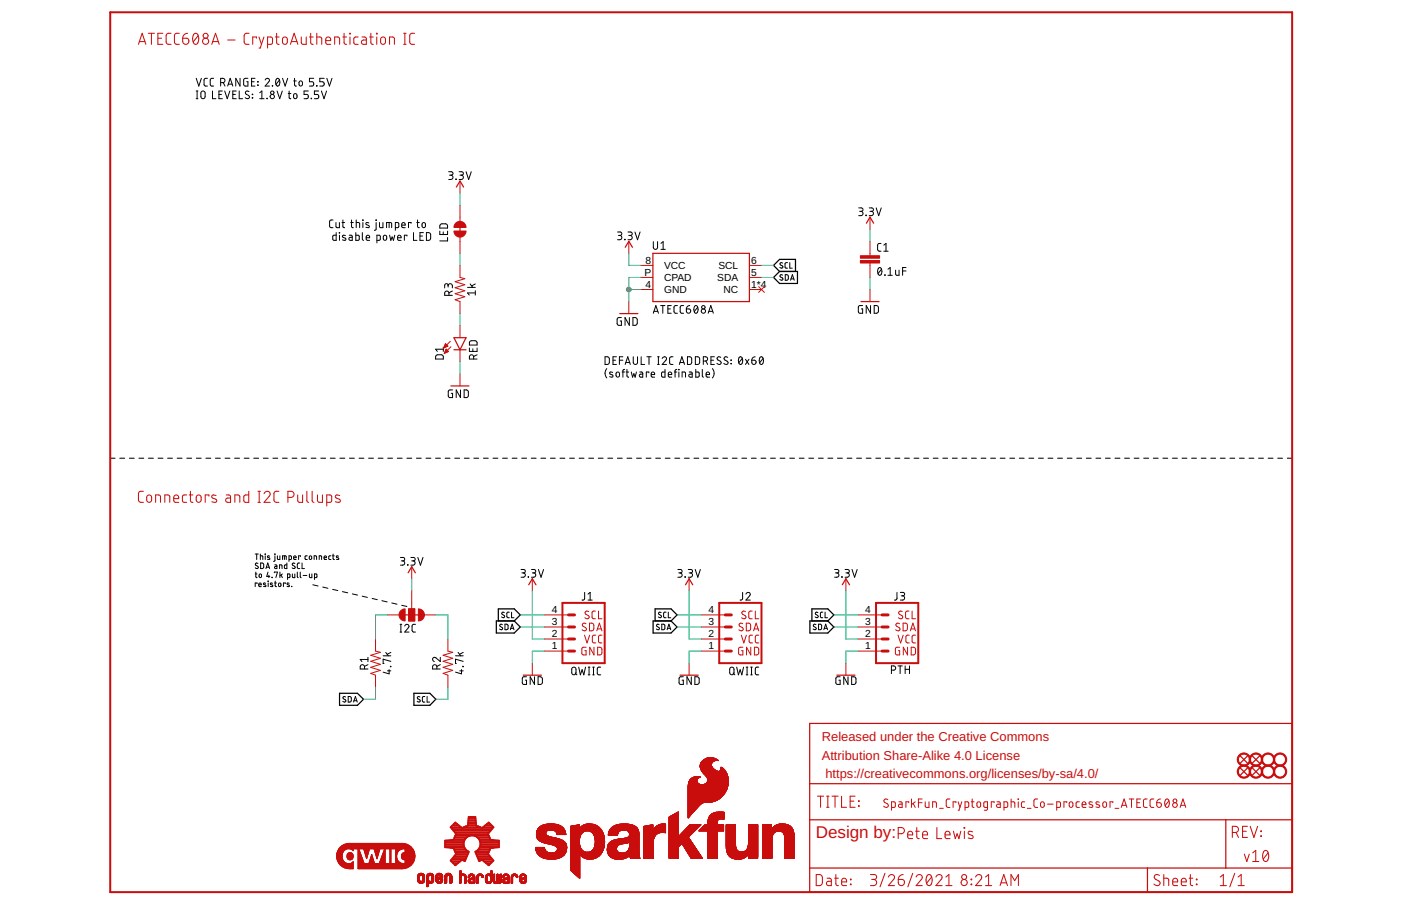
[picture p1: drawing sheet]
<svg xmlns="http://www.w3.org/2000/svg" width="432mm" height="279mm" viewBox="0 0 432 279" stroke-linecap="round" stroke-linejoin="round" font-family="sans-serif">
<defs><g id="words">
<text font-size="5.2" fill="#c90d0c" x="251.4" y="258.4">Design by:</text>
<g font-size="4" fill="#c90d0c">
<text x="253.3" y="228.7">Released under the Creative Commons</text>
<text x="253.3" y="234.2">Attribution Share-Alike 4.0 License</text>
<text x="254.4" y="239.8">https://creativecommons.org/licenses/by-sa/4.0/</text>
</g>
<g font-size="3.2">
<text x="199" y="81.3">8</text>
<text x="204.7" y="83">VCC</text>
<text x="221.4" y="83">SCL</text>
<text x="231.5" y="81.3">6</text>
<text x="198.6" y="85">P</text>
<text x="199" y="88.8">4</text>
<text x="204.7" y="86.7">CPAD</text>
<text x="221.1" y="86.7">SDA</text>
<text x="231.5" y="88.8">1*4</text>
<text x="231.5" y="85">5</text>
<text x="204.7" y="90.4">GND</text>
<text x="223" y="90.4">NC</text>
<text x="170" y="189.1">4</text>
<text x="218.4" y="189.1">4</text>
<text x="266.7" y="189.1">4</text>
<text x="170" y="196.5">2</text>
<text x="170" y="192.8">3</text>
<text x="218.4" y="196.5">2</text>
<text x="218.4" y="192.8">3</text>
<text x="266.7" y="196.5">2</text>
<text x="266.7" y="192.8">3</text>
<text x="170" y="200.3">1</text>
<text x="218.4" y="200.3">1</text>
<text x="266.7" y="200.3">1</text>
</g>
</g></defs>
<g fill="none" stroke="#000" stroke-width=".31">
<path d="M60.5 24.2l.8 2.3 .8-2.3M60.5 30.4h.5M60.5 28.1h.5M60.7 28.1v2.3M62 28.3a.65 .65 0 0 1 .8-.2 .65 .65 0 0 1 .4 .6v1.1a.66 .66 0 0 1-.6 .6 .66 .66 0 0 1-.7-.6zM63.9 24.2h-.7l-.3 .5v1.5l.3 .3h.7M65.5 28.1v2.3h1M65.8 24.2h-.7l-.3 .5v1.5l.4 .3h.6M67.5 29.1h.8M68 25.5h.7a.67 .67 0 0 0 .6-.7 .67 .67 0 0 0-.6-.6h-.7v2.3M68.5 28.1h-1v2.3h1M68.8 25.5l.5 1"/>
<path d="M69.3 28.1l.7 2.3 .8-2.3M70.2 26.5l.8-2.3 .8 2.3M70.4 26h1.1M71.8 29.1h.7M72.8 28.1h-1v2.3h1M73.7 28.1v2.3h1.1M74 24.2v2.3l-1.3-2.3v2.3M76.4 24.2h-1l-.3 .3v1.7l.4 .3h.9v-1.3h-.4M76.8 28.3a.6 .6 0 0 0-.9-.1 .6 .6 0 0 0 0 .9l.7 .3a.6 .6 0 0 1 .1 .9 .6 .6 0 0 1-.9 0l-.2-.2M77.5 25.2h.8M77.7 29.1l.2 .1zM77.7 30.1l.2 .1z"/>
<path d="M78.6 24.2h-1.1v2.3h1.1M79.4 25.1l.2 .2zM79.4 26.2l.2 .1zM80.1 30.4h1.3M80.1 28.6l.6-.5v2.3M81.7 24.7a.65 .65 0 0 1 .9-.5 .65 .65 0 0 1 .2 1l-1.1 1.3h1.4M82.3 30.3l.1 .1zM83.9 26.4l.2 .1zM85.2 24.4a.64 .64 0 0 1 .8-.1 .64 .64 0 0 1 .2 .8 1.02 1.02 0 0 1-.8 1.4 1.71 1.71 0 0 1-.2-2.1zM85.4 28.1l.8 2.3 .8-2.3M86.1 24.7l-1 1.3M87.1 24.2l.8 2.3 .8-2.3"/>
<path d="M88.8 28.9h.8M89.1 28.1v2.1l.5 .2M90.5 25h.8M90.6 29l.5-.1a.91 .91 0 0 1 .2 1.5h-.4l-.4-.3zM90.8 24.2v2.1l.5 .2M92.3 25.1l.5-.1a.91 .91 0 0 1 .1 1.5h-.3l-.4-.3zM95 28.1h-1.3v1h.8a.67 .67 0 0 1 .5 .7 .67 .67 0 0 1-.5 .6h-.8M95.9 30.3l.1 .1zM96.7 24.2h-1.3v1h.8a.68 .68 0 0 1 .5 .7 .68 .68 0 0 1-.5 .6h-.8M97.6 26.4l.1 .1zM98.2 28.1h-1.3v1h.8a.67 .67 0 0 1 .5 .7 .67 .67 0 0 1-.5 .6h-.8M99.1 28.1l.8 2.3 .7-2.3"/>
<path d="M99.9 24.2h-1.3v1h.8a.68 .68 0 0 1 .5 .7 .68 .68 0 0 1-.5 .6h-.8M100.7 24.2l.8 2.3 .8-2.3M138.3 53h.8a.53 .53 0 0 1 .5 .5 .53 .53 0 0 1-.5 .5h-.5M139 54a.67 .67 0 0 1 .6 .7 .67 .67 0 0 1-.6 .7h-.7M140.5 55.2l.1 .2zM141.5 53h.8a.53 .53 0 0 1 .5 .5 .53 .53 0 0 1-.5 .5h-.5M142.2 54a.67 .67 0 0 1 .6 .7 .67 .67 0 0 1-.6 .7h-.7M143.7 53l.7 2.4 .8-2.4M102.6 67.8l-.7 .1-.3 .5 .1 1.6 .9 .2M103.5 68.6l.1 1.4 .3 .2h.7v-1.6M103.6 71.7v2.4h-.8l-.2-.4v-.9l.2-.2 .8-.1M104.6 71.7l.1 .2z"/>
<path d="M104.6 72.5v1.6M105.4 68.6h.8M105.7 67.8v2.2l.5 .2M106.5 72.7l-.8-.1-.2 .4 1 .6 .1 .4h-1.1M107.7 72.5l.8 .3 .1 1.3h-.6a.47 .47 0 0 1-.5-.4 .47 .47 0 0 1 .5-.5h.6M108.1 68.6h.8M108.4 67.8v2.2l.5 .2M109.7 71.7v2.4h.8l.2-.2v-1.1l-.2-.2-.8-.1M109.8 68.6l.9 .1 .1 1.5M109.8 67.8v2.4M111.7 71.7v2l.4 .4M111.8 67.8l.1 .2z"/>
<path d="M111.8 68.6v1.6M112.9 73.3h1a.56 .56 0 0 0-.4-.8 .56 .56 0 0 0-.6 .6l.1 .9 .9 .1M113.7 68.7h-.8l-.1 .4 .9 .5 .1 .5h-1M115.9 67.8l.1 .2zM115.9 68.6v2.2l-.5 .2M116.2 74.1h.6l.4-.2v-1l-.2-.3-.8-.1v2.4M117 68.6v1.4l.3 .2h.7v-1.6M118.4 72.6l.3-.1a.91 .91 0 0 1 .2 1.5l-.3 .1a.93 .93 0 0 1-.2-1.5zM119.1 70.2v-1.6l1.5 .1 .1 1.5M119.9 68.6v1.6M120.1 72.5l.4 1.6 .4-1 .4 1 .4-1.6M121.9 70.2h.8l.2-.2v-1l-.2-.3-.8-.1v2.4"/>
<path d="M122.6 73.3h1a.55 .55 0 0 0-.4-.7 .55 .55 0 0 0-.6 .5l.1 .9 .9 .1M123.8 69.4h1.1a.56 .56 0 0 0-.4-.7 .56 .56 0 0 0-.7 .5l.1 .9 1 .1M125.4 72.8v-.3h-.8v1.6M126.7 68.9v-.3h-.8v1.6M127.4 71.7v2.4h1.1M128.4 68.6h.8M128.7 67.8v2l.1 .3 .4 .1M129.4 72.8h.8M130.2 68.8l.5-.2a.93 .93 0 0 1 .2 1.5l-.4 .1-.4-.3zM130.5 71.7h-1.1v2.4h1.1M131.4 71.7l.9 .1 .4 .4v1.5l-.4 .4h-.9zM135.6 71.3v1h2.3v-1"/>
<path d="M135.7 69.3l.3-.3h1.5l.4 .5v.8h-2.3zM136.6 71.5v.8M137.9 73.2v1.1h-2.3M190.3 71.5h.8a.53 .53 0 0 1 .5 .6 .53 .53 0 0 1-.5 .5h-.5M191 72.6a.67 .67 0 0 1 .7 .7 .67 .67 0 0 1-.7 .6h-.7M192.5 73.8l.2 .1zM193.5 71.5h.8a.53 .53 0 0 1 .6 .6 .53 .53 0 0 1-.6 .5h-.5M194.2 72.6a.67 .67 0 0 1 .7 .7 .67 .67 0 0 1-.7 .6h-.7M195.7 71.5l.8 2.4 .8-2.4M201.4 74.5v1.7a.66 .66 0 0 0 .6 .7 .66 .66 0 0 0 .7-.7v-1.7M203.7 75.1l.7-.6v2.4M203.7 76.9h1.3"/>
<path d="M264.7 64.1h.8a.53 .53 0 0 1 .5 .5 .53 .53 0 0 1-.5 .6h-.6M265.3 65.2a.67 .67 0 0 1 .7 .6 .67 .67 0 0 1-.7 .7h-.6M266.9 66.4l.1 .1zM267.9 64.1h.8a.53 .53 0 0 1 .5 .5 .53 .53 0 0 1-.5 .6h-.6M268.5 65.2a.67 .67 0 0 1 .7 .6 .67 .67 0 0 1-.7 .7h-.6M270 64.1l.8 2.4 .8-2.4M271.5 75.1h-.7l-.3 .5v1.5l.3 .3 .7 .1M272.4 77.5h1.3M272.4 75.6l.7-.5v2.4M138.1 88.1a.66 .66 0 0 1 .7-.6 .66 .66 0 0 1 .6 .6v.7M138.1 88.5v-.5a.53 .53 0 0 0-.5-.5 .53 .53 0 0 0-.5 .5v.8M138.4 91.1v-.7a.66 .66 0 0 0-.7-.7 .66 .66 0 0 0-.6 .7v.7h2.3"/>
<path d="M139.4 89.7l-1 .6M144.1 88.6h2.4M144.9 87.6l.8 1M146.5 90.3h-2.4l.5 .7M146.5 89.7v1.3M146.5 87.6l-1.1 .6M191.5 97.9l-1 .1-.3 .3v1.5l.2 .4 1.1 .1v-1.3h-.4M194 97.9v2.4l-1.4-2.4v2.4M195.1 97.9l.8 .1 .5 .4v1.5l-.5 .4h-.8zM201.4 96.6l.7-2.4 .8 2.4M201.5 96h1.2M203.6 94.2h1.3"/>
<path d="M204.3 94.2v2.4M205.8 95.3h.8M206.9 94.2h-1.1v2.4h1.1M208.8 94.2l-.7 .1-.4 .5 .1 1.6 1 .2M210.7 94.2l-.7 .1-.4 .5 .1 1.6 1 .2M211.5 95.3h.8a.67 .67 0 0 1 .6 .7 .67 .67 0 0 1-.7 .6 .67 .67 0 0 1-.7-.7zM212.6 94.2l-.7 .3-.4 .8M214.1 94.4a.64 .64 0 0 1 .8 0 .64 .64 0 0 1 .2 .7 1.02 1.02 0 0 1-.7 1.5 1.71 1.71 0 0 1-.3-2.2zM215 94.8l-1 1.3M218.3 96.6l.8-2.4 .8 2.4M218.5 96h1.2M241.2 81.1l-.6-.1-.2 .4 .7 .6a.47 .47 0 0 1-.1 .7 .47 .47 0 0 1-.7-.2"/>
<path d="M241.2 84.9l-.6-.2-.2 .4 .7 .6a.47 .47 0 0 1 0 .8 .47 .47 0 0 1-.8-.3M242 84.7l.7 .1 .2 .2 .1 .9-.3 .5h-.7zM242.7 81h-.5l-.2 .4v1.1l.7 .2M243.4 81v1.7h.8M243.6 86.4l.6-1.7 .6 1.7M243.8 86h.8M265.9 94.2l-1 .1-.3 .3v1.6l.3 .4h1v-1.3h-.4M268.3 94.2v2.4l-1.3-2.4v2.4M269.4 94.2l.9 .1 .4 .4v1.4l-.4 .5h-.9zM270.9 82.6a.66 .66 0 0 1 .7 .1 .66 .66 0 0 1 .2 .7 1.02 1.02 0 0 1-.8 1.5 1.64 1.64 0 0 1-.1-2.3zM271.7 83l-1.1 1.4M272.7 84.8l.1 .1z"/>
<path d="M273.7 84.9h1.3M273.7 83l.7-.5v2.4M276 83.3v1.2l.4 .4h.7v-1.6M278.2 83.6h1.1M279.3 82.5h-1.1v2.4M134.4 109.7l.3-.3h1.5l.4 .5v.8h-2.3zM136.6 107v1.4M136.6 107.7h-2.3l.5 .7M144.7 107.3v1.1h2.3v-1.1M144.8 105.3l.5-.2 1.5 .1 .2 .3v.9h-2.3zM145.7 107.6v.8M146 110.7v-.6a.66 .66 0 0 0-.7-.7 .66 .66 0 0 0-.6 .7v.6h2.3"/>
<path d="M147 109.4l-1 .5M186.5 110h.8l.5 .5v1.5l-.5 .4h-.8zM187 113.7a2.25 2.25 0 0 0 0 2.9M188.8 114.9l-.7-.2-.2 .3 .1 .3 .9 .4v.5h-1M188.9 111.1h.8M190 114.9l.5-.2a.94 .94 0 0 1 .2 1.5l-.7-.1zM190 110h-1.1v2.4h1.1M190.9 111.1h1.1M191.7 114.7h.8M192 110h-1.1v2.4M192.5 113.9l-.5 .4v2M192.7 112.4l.8-2.4 .8 2.4"/>
<path d="M192.9 111.8h1.2M193 114.7h.8M193.2 113.9l.1 2.2 .5 .2M194.6 114.7l.4 1.6 .4-1 .3 1 .5-1.6M195.2 110v1.7a.66 .66 0 0 0 .6 .7 .66 .66 0 0 0 .7-.7v-1.7M197.2 114.7h.6l.3 .4v1.2h-.6a.47 .47 0 0 1-.5-.5 .47 .47 0 0 1 .5-.4h.6M197.6 110v2.4h1.1M199.4 110h1.3M200 115v-.3h-.8v1.6M200 110v2.4M200.7 115.5h1.1a.55 .55 0 0 0-.4-.8 .55 .55 0 0 0-.7 .6l.1 .9 1 .1M202.7 110h.5"/>
<path d="M202.7 112.4h.5M202.9 110v2.4M204.1 110.6a.66 .66 0 0 1 .9-.6 .66 .66 0 0 1 .2 1.1l-1.1 1.3h1.3M205 113.9v2.4h-.9l-.2-.2v-1.1l.2-.3h.9M206 115.5h1a.55 .55 0 0 0-.3-.8 .55 .55 0 0 0-.7 .6l.1 .9 .9 .1M207.4 110l-.7 .1-.3 .5 .1 1.6 .9 .2M207.8 114.7h.8M208.6 113.9l-.5 .4v2M209.2 113.9l.1 .1zM209.2 114.7v1.6M209.4 112.4l.8-2.4 .8 2.4M209.6 111.8h1.2"/>
<path d="M210.2 116.3v-1.6l1 .1 .1 1.5M211.9 110h.8l.5 .5v1.5l-.5 .4h-.8zM212.4 114.7l.9 .3v1.3h-.6a.47 .47 0 0 1-.4-.5 .47 .47 0 0 1 .4-.4h.6M214.3 110h.9l.4 .5v1.5l-.4 .4h-.9zM214.4 113.9v2.4h.8l.3-.4v-.9l-.3-.3h-.8M216.5 113.9v2.2l.3 .2M216.8 111.3h.6a.66 .66 0 0 0 .7-.6 .66 .66 0 0 0-.7-.7h-.6v2.4M217.6 111.3l.5 1.1M217.6 115.5h1.1a.55 .55 0 0 0-.4-.8 .55 .55 0 0 0-.7 .6l.1 .9 1 .1M219.1 111.1h.8M219.6 113.7a2.25 2.25 0 0 1 0 2.9M220.2 110h-1.1v2.4h1.1"/>
<path d="M222.1 110.2a.6 .6 0 0 0-.9-.1 .6 .6 0 0 0 .1 .9l.7 .4a.6 .6 0 0 1 .1 .9 .6 .6 0 0 1-.9-.1l-.2-.1M224.3 110.2a.6 .6 0 0 0-.9-.1 .6 .6 0 0 0 0 .9l.7 .4a.6 .6 0 0 1 .1 .9 .6 .6 0 0 1-.9-.1l-.2-.1M225.3 111l.1 .1zM225.3 112.1l.1 .1zM227.9 110.2a.63 .63 0 0 1 .8-.1 .63 .63 0 0 1 .2 .8 1 1 0 0 1-.8 1.5 1.67 1.67 0 0 1-.2-2.2zM228.8 110.6l-1.1 1.3M229.8 110.8l1 1.6M230.8 110.8l-1 1.6M231.7 111.1h.8a.66 .66 0 0 1 .5 .7 .66 .66 0 0 1-.7 .6 .66 .66 0 0 1-.6-.7zM232.7 110l-.7 .3-.3 .8M234.3 110.2a.64 .64 0 0 1 .8-.1 .64 .64 0 0 1 .2 .8 1 1 0 0 1-.8 1.5 1.71 1.71 0 0 1-.2-2.2zM235.2 110.6l-1.1 1.3"/>
<path d="M139.5 120.2l-1 .1-.3 .3v1.5l.3 .5h1v-1.3h-.4M141.9 120.2v2.4l-1.3-2.4v2.4M143 120.2l.9 .1 .4 .4v1.5l-.4 .4h-.9zM78.7 170.9h.9M78.7 177h.5M78.8 176.4l.1 1.5 .3 .2M79.1 170.9v1.7M79.2 180v-.2h-.5v1.1M79.5 173.8l-.6-.1-.2 .3 .7 .6a.47 .47 0 0 1 0 .8 .47 .47 0 0 1-.7-.3M80 177.1h.5l.1 .7a.37 .37 0 0 1-.4 .3 .37 .37 0 0 1-.3-.3zM80.2 171.4l.8 .2v1M80.2 170.9v1.7"/>
<path d="M80.3 173.6l.7 .1 .2 .2 .1 1-.3 .4h-.7zM81.7 170.9h.1M81.7 171.4v1.2M81.9 179.9l-.6-.1-.1 .3 .7 .4v.3h-.7M82 175.3l.5-1.7 .6 1.7M82.1 174.9h.9M82.6 176.4l-.4 1.4h1M82.7 179.2h.1M82.7 179.8v1.1M82.9 177.4v.7M83.1 171.5l-.4-.1-.3 .3 .7 .4v.4h-.7M83.8 178.1h.1"/>
<path d="M84 179.9l-.5-.1-.2 .3 .7 .4 .1 .3h-.8M84.6 176.6v-.2h.9l-.5 1.7M84.6 179.8h.6M84.7 174.2h.5l.1 .3v.8h-.5l-.1-.5 .6-.1M84.7 170.9h.1M84.7 171.4v1.4l-.4 .3M84.8 179.2v1.5l.4 .2M85.5 171.4v1l.3 .2h.5v-1.2M85.9 179.9l.3-.1a.62 .62 0 0 1 .2 1.1l-.5-.2zM86.2 175.3v-1.1l.7 .1v1M86.3 176.4v1.7M86.6 177.3l.4 .8"/>
<path d="M87 177l-.7 .6M87.1 172.6v-1.2l1 .1 .1 1.1M87.7 171.4v1.2M87.9 180v-.2h-.5v1.1M88.4 173.6v1.7h-.6l-.1-.9 .7-.2M88.6 178.1h.7l-.1-1.1h-.6v1.7M89.1 172.6l.7-.2-.1-1h-.6v1.7M89.1 179.9l-.5-.1-.1 .3 .7 .4v.3h-.7M90.1 177v.9l.3 .2h.5v-1.1M90.5 172h.8a.4 .4 0 0 0-.3-.6 .4 .4 0 0 0-.5 .4l.1 .7 .7 .1M90.9 173.8l-.5-.2-.3 .4 .7 .6a.47 .47 0 0 1-.1 .8 .47 .47 0 0 1-.7-.3M91.6 176.4v1.4l.3 .3"/>
<path d="M92.4 173.6l-.5 .1-.3 .3 .1 1.1 .7 .2M92.5 176.4v1.4l.3 .3M92.6 171.6v-.2h-.6v1.2M93.1 173.6v1.7h.8M93.4 177.5h1.2M94.7 171.4h-.5l-.2 .3 .1 .8 .6 .1M95.4 177v.9l.2 .2h.5v-1.1M95.4 171.5h.5l.2 .7a.38 .38 0 0 1-.4 .4 .38 .38 0 0 1-.4-.4zM96.8 172.6v-1.2l.7 .2 .1 1M96.9 178.1l.8-.2-.2-.9h-.6v1.7M98.4 172.6v-1.2l.7 .2v1M99.9 172h.7a.4 .4 0 0 0-.2-.6 .4 .4 0 0 0-.5 .4l.1 .7 .6 .1"/>
<path d="M102 171.4h-.5l-.2 .3 .1 .8 .6 .1M102.5 171.4h.5M102.7 170.9v1.5l.3 .2M104.3 171.5l-.4-.1-.2 .2 .7 .5v.4h-.7M123.4 171.9h.8a.53 .53 0 0 1 .5 .5 .53 .53 0 0 1-.5 .6h-.5M124.1 173a.66 .66 0 0 1 .7 .6 .66 .66 0 0 1-.7 .7h-.7M125.6 174.2l.2 .1zM126.6 171.9h.8a.53 .53 0 0 1 .6 .5 .53 .53 0 0 1-.6 .6h-.5M127.3 173a.66 .66 0 0 1 .7 .6 .66 .66 0 0 1-.7 .7h-.7M128.8 171.9l.8 2.4 .8-2.4M160.6 175.6h.8a.53 .53 0 0 1 .5 .5 .53 .53 0 0 1-.5 .6h-.5M161.3 176.7a.67 .67 0 0 1 .6 .6 .67 .67 0 0 1-.6 .7h-.7"/>
<path d="M162.8 177.9l.1 .1zM163.8 175.6h.8a.53 .53 0 0 1 .5 .5 .53 .53 0 0 1-.5 .6h-.5M164.5 176.7a.67 .67 0 0 1 .6 .6 .67 .67 0 0 1-.6 .7h-.7M165.9 175.6l.9 2.4 .7-2.4M208.9 175.6h.8a.53 .53 0 0 1 .5 .5 .53 .53 0 0 1-.5 .6h-.5M209.6 176.7a.67 .67 0 0 1 .6 .6 .67 .67 0 0 1-.6 .7h-.7M211.1 177.9l.1 .1zM212.1 175.6h.8a.53 .53 0 0 1 .6 .5 .53 .53 0 0 1-.6 .6h-.5M212.8 176.7a.67 .67 0 0 1 .6 .6 .67 .67 0 0 1-.6 .7h-.7M214.3 175.6l.8 2.4 .8-2.4M257.2 175.6h.8a.53 .53 0 0 1 .6 .5 .53 .53 0 0 1-.6 .6h-.5M257.9 176.7a.67 .67 0 0 1 .7 .6 .67 .67 0 0 1-.7 .7h-.7"/>
<path d="M259.4 177.9l.2 .1zM260.5 175.6h.7a.53 .53 0 0 1 .6 .5 .53 .53 0 0 1-.6 .6h-.5M261.1 176.7a.67 .67 0 0 1 .7 .6 .67 .67 0 0 1-.7 .7h-.6M262.6 175.6l.8 2.4 .8-2.4M79.8 180.3h.7a.4 .4 0 0 0-.3-.5 .4 .4 0 0 0-.4 .4v.6l.7 .1M89.9 180.8h.1M96.4 180.3l1.6 .4M99.5 181l1.6 .4M102.5 181.8l1.6 .3M105.5 182.5l1.7 .3M108.6 183.2l1.6 .3M111.6 183.9l1.6 .3"/>
<path d="M114.7 184.6l1.6 .3M117.7 185.3l1.6 .3M120.8 185.9l1.6 .4M123.3 194.9h.5M123.3 192.5h.5M123.5 192.5v2.4M123.8 186.7l1.6 .3M124.7 193.1a.65 .65 0 0 1 1-.5 .65 .65 0 0 1 .2 1l-1.2 1.3h1.3M128.1 192.5l-.8 .1-.3 .5 .1 1.6 1 .2M154.8 192.6a.43 .43 0 0 0-.6 0 .43 .43 0 0 0 0 .6l.5 .3a.47 .47 0 0 1 0 .8 .47 .47 0 0 1-.7-.3M155.4 188.9a.43 .43 0 0 0-.5-.1 .43 .43 0 0 0-.2 .6l.6 .4a.43 .43 0 0 1 .1 .6 .43 .43 0 0 1-.7 0l-.1-.2M155.6 192.5h.7l.3 .3v1.1l-.3 .3h-.7z"/>
<path d="M157 188.8h-.6l-.2 .4v1l.8 .3M157.3 194.2l.6-1.7 .5 1.7M157.4 193.8h.9M157.7 188.8v1.7h.7M180.2 182.7v2l-.4 .3-.4 .1M181.2 185.1h1.3M181.2 183.2l.7-.5v2.4M203.2 192.6a.43 .43 0 0 0-.7 0 .43 .43 0 0 0 0 .6l.6 .3a.47 .47 0 0 1-.1 .8 .47 .47 0 0 1-.7-.3M203.8 188.9a.43 .43 0 0 0-.6-.1 .43 .43 0 0 0-.1 .6l.6 .4a.47 .47 0 0 1-.1 .7 .47 .47 0 0 1-.7-.3M204 192.5h.6l.3 .3v1.1l-.3 .3h-.6zM205.3 188.8h-.5l-.3 .4 .1 1 .7 .3M205.6 194.2l.6-1.7 .5 1.7"/>
<path d="M205.7 193.8h.9M206 188.8v1.7h.7M228.9 182.7v2l-.4 .3-.4 .1M229.9 183.2a.66 .66 0 0 1 .9-.5 .66 .66 0 0 1 .2 1l-1.1 1.4h1.3M251.5 192.6l-.5-.1-.3 .4 .7 .6a.47 .47 0 0 1-.1 .8 .47 .47 0 0 1-.7-.3M252.1 188.9a.43 .43 0 0 0-.6-.1 .43 .43 0 0 0-.1 .6l.6 .4a.47 .47 0 0 1-.1 .7 .47 .47 0 0 1-.7-.3M252.3 192.5h.6l.3 .3v.9l-.3 .5h-.6zM253.6 188.8h-.5l-.2 .4v1l.7 .3M253.9 194.2l.6-1.7 .6 1.7M254.1 193.8h.8M254.3 188.8v1.7h.8M276.5 182.7l-.1 2-.3 .3-.4 .1"/>
<path d="M277.5 182.7h.8a.53 .53 0 0 1 .5 .5 .53 .53 0 0 1-.5 .5h-.5M278.2 183.7a.66 .66 0 0 1 .6 .7 .66 .66 0 0 1-.6 .7h-.7M106.5 214.9a.43 .43 0 0 0-.6 0 .43 .43 0 0 0 0 .6l.5 .3a.43 .43 0 0 1 .1 .7 .43 .43 0 0 1-.7-.1l-.2-.1M107.3 214.8h.7l.2 .3v1.1l-.2 .3h-.7zM109 216.5l.5-1.7 .6 1.7M109.1 216.1h.9M112.4 206.3v-.7a.67 .67 0 0 0-.7-.6 .67 .67 0 0 0-.7 .6v.7h2.4M113.4 205l-1 .5M113.4 203.4h-2.4l.5 .6M113.4 202.7v1.3M118.1 202.2h2.4M118.9 201.2l.8 1"/>
<path d="M119.4 206.9h1.1M119.9 206.5v1.3l-1.8-.5M120.3 205.5l.2 .1zM120.5 204l-2.4-.7v1.3h.3M120.5 201.2l-1.2 .6M129.4 214.9l-.5-.1-.3 .4 .7 .6a.47 .47 0 0 1 0 .7 .47 .47 0 0 1-.7-.2M130.9 214.8h-.5l-.2 .4v1.1l.7 .2M131.6 214.8v1.7h.8M134.7 206.3v-.7a.67 .67 0 0 0-.7-.6 .67 .67 0 0 0-.7 .6v.7h2.4M135.7 202.7v1.3l-1.3-1.1a.66 .66 0 0 0-1.1 .2 .66 .66 0 0 0 .6 .9M135.7 205l-1 .5M140.4 202.2h2.4"/>
<path d="M141.2 201.2l.8 1M141.7 206.9h1.1M142.2 206.5v1.3l-1.8-.5M142.6 205.5l.2 .1zM142.8 204l-2.4-.7v1.3h.3M142.8 201.2l-1.2 .6M162.3 208.7h-1l-.3 .3v1.5l.2 .5 1.1 .1v-1.3h-.4M164.7 208.7v2.4l-1.3-2.4v2.4M165.8 208.7h.9l.4 .5v1.4l-.4 .5h-.9zM176.3 206a.66 .66 0 0 1 .8-.2 .66 .66 0 0 1 .4 .6v1.1a.66 .66 0 0 1-.6 .6 .66 .66 0 0 1-.7-.6zM177.3 207.6l.5 .5M178.4 205.7l.5 2.4 .5-1.6 .5 1.6 .6-2.4"/>
<path d="M181.3 208.1h.5M181.3 205.7h.5M181.5 205.7v2.4M182.7 208.1h.5M182.7 205.7h.5M182.9 205.7v2.4M185.1 205.7l-.7 .1-.3 .5 .1 1.6 .9 .2M210.6 208.7h-1l-.3 .3v1.5l.2 .5 1.1 .1v-1.3h-.4M213.1 208.7v2.4l-1.4-2.4v2.4M214.2 208.7h.8l.5 .5v1.4l-.5 .5h-.8zM225 206a.67 .67 0 0 1 .8-.2 .67 .67 0 0 1 .4 .6v1.1a.67 .67 0 0 1-.6 .6 .67 .67 0 0 1-.7-.6zM226 207.6l.5 .5"/>
<path d="M227.1 205.7l.5 2.4 .5-1.6 .5 1.6 .6-2.4M230 208.1h.5M230 205.7h.5M230.3 205.7v2.4M231.4 208.1h.5M231.4 205.7h.5M231.6 205.7v2.4M233.8 205.7l-.7 .1-.3 .5 .1 1.6 .9 .2M258.9 208.7h-1l-.2 .3-.1 1.5 .2 .5 1.1 .1v-1.3h-.4M261.4 208.7v2.4l-1.3-2.4v2.4M262.5 208.7h.9l.4 .5v1.4l-.4 .5h-.9zM274.7 206.7h.7a.66 .66 0 0 0 .7-.7 .66 .66 0 0 0-.7-.6h-.7v2.3"/>
<path d="M276.8 205.4h1.3M277.4 205.4v2.3M279 205.4v2.3M279 206.4h1.3M280.3 205.4v2.3"/>
<circle cx="83.9" cy="29.8" r=".66"/>
<circle cx="83.9" cy="28.6" r=".53"/>
<circle cx="216.8" cy="95.9" r=".66"/>
<circle cx="216.8" cy="94.8" r=".53"/>
</g>
<g fill="none" stroke="#000" stroke-width=".32">
<path d="M34 141.3h1.5M36.9 141.3h1.5M39.9 141.3h1.5M42.8 141.3h1.5M45.8 141.3h1.5M48.7 141.3h1.5M51.7 141.3h1.4M54.6 141.3h1.5M57.6 141.3h1.5M60.5 141.3h1.5M63.5 141.3h1.5M66.4 141.3h1.5"/>
<path d="M69.4 141.3h1.4M72.3 141.3h1.5M75.3 141.3h1.5M78.2 141.3h1.5M81.2 141.3h1.5M84.1 141.3h1.5M87.1 141.3h1.4M90 141.3h1.5M93 141.3h1.4M95.9 141.3h1.5M98.9 141.3h1.5M101.8 141.3h1.5"/>
<path d="M104.8 141.3h1.5M107.7 141.3h1.5M110.7 141.3h1.4M113.6 141.3h1.5M116.6 141.3h1.4M119.5 141.3h1.5M122.4 141.3h1.6M125.4 141.3h1.5M128.4 141.3h1.4M131.3 141.3h1.5M134.3 141.3h1.4M137.2 141.3h1.5"/>
<path d="M140.1 141.3h1.5M143.1 141.3h1.5M146 141.3h1.5M149 141.3h1.5M152 141.3h1.4M154.9 141.3h1.5M157.9 141.3h1.4M160.8 141.3h1.5M163.7 141.3h1.5M166.7 141.3h1.5M169.7 141.3h1.4M172.6 141.3h1.5"/>
<path d="M175.6 141.3h1.4M178.5 141.3h1.5M181.4 141.3h1.5M184.4 141.3h1.5M187.3 141.3h1.5M190.3 141.3h1.5M193.3 141.3h1.4M196.2 141.3h1.5M199.1 141.3h1.5M202.1 141.3h1.5M205 141.3h1.5M208 141.3h1.5"/>
<path d="M210.9 141.3h1.5M213.9 141.3h1.5M216.8 141.3h1.5M219.8 141.3h1.5M222.7 141.3h1.5M225.7 141.3h1.5M228.6 141.3h1.5M231.6 141.3h1.5M234.5 141.3h1.5M237.5 141.3h1.5M240.4 141.3h1.5M243.4 141.3h1.5"/>
<path d="M246.3 141.3h1.5M249.3 141.3h1.5M252.2 141.3h1.5M255.2 141.3h1.5M258.1 141.3h1.5M261.1 141.3h1.5M264 141.3h1.5M267 141.3h1.5M269.9 141.3h1.5M272.9 141.3h1.5M275.8 141.3h1.5M278.8 141.3h1.5"/>
<path d="M281.7 141.3h1.5M284.7 141.3h1.5M287.6 141.3h1.5M290.6 141.3h1.5M293.5 141.3h1.5M296.5 141.3h1.5M299.4 141.3h1.5M302.4 141.3h1.5M305.3 141.3h1.5M308.3 141.3h1.5M311.2 141.3h1.5M314.2 141.3h1.5"/>
<path d="M317.1 141.3h1.5M320.1 141.3h1.5M323 141.3h1.5M326 141.3h1.5M328.9 141.3h1.5M331.9 141.3h1.5M334.8 141.3h1.5M337.8 141.3h1.5M340.7 141.3h1.5M343.7 141.3h1.5M346.6 141.3h1.5M349.6 141.3h1.4"/>
<path d="M352.5 141.3h1.5M355.5 141.3h1.5M358.4 141.3h1.5M361.4 141.3h1.5M364.3 141.3h1.5M367.3 141.3h1.4M370.2 141.3h1.5M373.2 141.3h1.4M376.1 141.3h1.5M379.1 141.3h1.5M382 141.3h1.5M385 141.3h1.4"/>
<path d="M387.9 141.3h1.5M390.9 141.3h1.4M393.8 141.3h1.5M396.8 141.3h1.5"/>
</g>
<path d="M240.3 83.7l-1.9-1.8 1.9-1.9h4.9v3.7M240.3 83.7h5.5v3.7h-5.5l-1.9-1.8zM153 191.5h5.5l1.9 1.9-1.9 1.8h-5.5zM153.6 191.5v-3.7h4.9l1.9 1.8-1.9 1.9M201.3 191.5h5.5l1.9 1.9-1.9 1.8h-5.5zM201.9 191.5v-3.7h4.9l1.9 1.8-1.9 1.9M249.6 191.5h5.5l1.9 1.9-1.9 1.8h-5.5zM250.2 191.5v-3.7h4.9l1.9 1.8-1.9 1.9M104.6 213.8h5.6l1.8 1.8-1.8 1.9h-5.6zM127.6 213.8h4.9l1.8 1.8-1.8 1.9h-4.9z" fill="none" stroke="#000" stroke-width=".38"/>
<g fill="none" stroke="#c90d0c" stroke-width=".32">
<path d="M42.7 13.7l1.1-3.4 1.2 3.4M42.9 12.8h1.8M45.7 10.3h1.9M46.7 10.3v3.4M48.7 11.8h1.1M50.2 10.3h-1.5v3.4h1.5M52.7 10.3h-1l-.5 .7 .2 2.4 .3 .3h1M55.3 10.3h-1l-.5 .7 .1 2.4 .4 .3h1M56.3 11.8h1.1a.96 .96 0 0 1 .8 1.1 .96 .96 0 0 1-1 .8 .96 .96 0 0 1-.9-1zM57.8 10.3l-.9 .3-.4 .5-.2 .7M59.8 10.5a.79 .79 0 0 1 .9-.2 .79 .79 0 0 1 .4 .8 1.94 1.94 0 0 1-.8 2.6 2.06 2.06 0 0 1-.5-3.2zM61.1 11l-1.6 1.9"/>
<path d="M65.3 13.7l1.1-3.4 1.2 3.4M65.6 12.8h1.7M70.2 12.3h2.3M76.8 10.3h-1l-.6 .7 .2 2.4 .4 .3h1M79 11.8v-.4h-1.1v2.3M79.8 11.4l.8 2.3M81.3 11.4l-1.1 3.4h-.4M82.5 13.7h1.1l.4-.4v-1.5l-.4-.4h-1.1v3.4M84.9 11.4h1.1M85.3 10.3v3l.7 .4M87.2 11.7a.76 .76 0 0 1 .8-.3 .76 .76 0 0 1 .6 .7v.8a.75 .75 0 0 1-.8 .8 .75 .75 0 0 1-.7-.8zM89.5 13.7l1.2-3.4 1.1 3.4"/>
<path d="M89.8 12.8h1.7M92.9 11.4v1.9l.5 .4h1v-2.3M95.4 11.4h1.1M95.8 10.3v3l.3 .4h.4M97.6 11.4h1.2l.3 .2 .1 2.1M97.6 10.3v3.4M100.4 12.5h1.5a.8 .8 0 0 0-.5-1.1 .8 .8 0 0 0-1 .7v1.2l.2 .3 1.3 .1M103.1 13.7v-2.3h1.2l.2 .2 .2 2.1M105.7 11.4h1.1M106 10.3l.1 3 .3 .4h.4M107.8 10.3l.2 .2zM107.9 11.4v2.3"/>
<path d="M110.4 11.4h-.9l-.4 .6 .1 1.4 1.2 .3M111.6 11.4h.9l.4 .4v1.9h-.8a.67 .67 0 0 1-.7-.7 .67 .67 0 0 1 .7-.7h.8M113.9 11.4h1.1M114.3 10.3v3l.7 .4M116 10.3l.2 .2zM116.1 11.4v2.3M117.4 11.7a.76 .76 0 0 1 .9-.3 .76 .76 0 0 1 .5 .7v.8a.75 .75 0 0 1-.7 .8 .75 .75 0 0 1-.8-.8zM120.1 13.7v-2.3h1.1l.3 .2 .1 2.1M124.4 10.3h.8M124.4 13.7h.8M124.8 10.3v3.4M127.8 10.3h-1l-.5 .7 .1 2.4 .4 .3h1"/>
<path d="M44.2 151.5h-1l-.5 .8 .1 2.3 .4 .3h1M45.4 153a.76 .76 0 0 1 .8-.3 .76 .76 0 0 1 .5 .7v.8a.76 .76 0 0 1-.7 .7 .76 .76 0 0 1-.8-.7zM48 154.9v-2.3h.9l.5 .3 .1 2M50.8 154.9v-2.3h1l.4 .3 .1 2M53.6 153.8h1.5a.8 .8 0 0 0-.6-1.1 .8 .8 0 0 0-.9 .7v.9l.2 .5 1.3 .1M57.5 152.6l-.9 .1-.4 .5 .1 1.5 .3 .2h.9M58.3 152.6h1.2M58.7 151.5v3l.2 .3 .6 .1M60.6 153a.76 .76 0 0 1 .9-.3 .76 .76 0 0 1 .5 .7v.8a.76 .76 0 0 1-.8 .7 .76 .76 0 0 1-.7-.7zM64.4 153v-.4h-1.2v2.3M66.6 152.8a.72 .72 0 0 0-.9-.2 .72 .72 0 0 0-.4 .8l1.2 .6a.5 .5 0 0 1 .3 .5 .5 .5 0 0 1-.5 .4l-1-.2M69.7 152.6l1 .1 .3 .3 .1 1.9h-.9a.67 .67 0 0 1-.7-.6 .67 .67 0 0 1 .7-.7h.9"/>
<path d="M72.4 154.9v-2.3h.9l.5 .3 .1 2M76.7 151.5v3.4l-1.3-.1-.3-.5 .1-1.4 .5-.3h1M79.5 154.9h.8M79.5 151.5h.8M79.9 151.5v3.4M81.4 152.3a.93 .93 0 0 1 1.3-.8 .93 .93 0 0 1 .3 1.5l-1.6 1.9h1.9M86 151.5h-1l-.6 .8 .1 2.1 .5 .5h1M88.7 153.4h1a.94 .94 0 0 0 .9-.9 .94 .94 0 0 0-.9-1h-1v3.4M91.8 152.6v1.9l.5 .4h1v-2.3M94.6 151.5v3l.5 .4M96.2 151.5v3l.6 .4M97.9 152.6v1.7l.2 .5 .3 .1h1v-2.3"/>
<path d="M100.7 154.9h1.2l.2-.2 .1-1.7-.3-.3-1.2-.1v3.5M104.7 152.8a.72 .72 0 0 0-.9-.2 .72 .72 0 0 0-.4 .8l1.2 .6a.5 .5 0 0 1 .3 .5 .5 .5 0 0 1-.5 .4l-1-.2M251.9 245.5h2M252.9 245.5v3.5M254.8 245.5h.7M254.8 249h.7M255.1 245.5v3.5M256.4 245.5h1.9M257.4 245.5v3.5M259.4 245.5v3.5h1.5M262 247.1h1.2M263.5 245.5h-1.5v3.5h1.5"/>
<path d="M264.6 247l.2 .2zM264.6 248.5l.2 .2zM276.8 257.1h1a.95 .95 0 0 0 1-.9 .95 .95 0 0 0-1-1h-1v3.4M279.8 257.5h1.5a.8 .8 0 0 0-.6-1.1 .8 .8 0 0 0-.9 .7l.2 1.4 1.3 .1M282.2 256.3h1.1M282.6 255.2v3l.7 .4M284.4 257.5h1.5a.8 .8 0 0 0-.6-1.1 .8 .8 0 0 0-.9 .7v1.1l.2 .3 1.3 .1M288.8 255.2v3.4h1.5M291.3 257.5h1.5a.8 .8 0 0 0-.5-1.1 .8 .8 0 0 0-1 .7v1.1l.2 .3 1.3 .1M293.9 256.3l.5 2.3 .6-1.5 .6 1.5 .5-2.3M297.1 255.2l.2 .2zM297.2 256.3v2.3"/>
<path d="M299.7 256.5a.72 .72 0 0 0-.8-.2 .72 .72 0 0 0-.5 .8l1.2 .6a.49 .49 0 0 1 .3 .5 .49 .49 0 0 1-.5 .4l-1-.2M379.8 256.7a1.68 1.68 0 0 0 1.7-.3 .94 .94 0 0 0 .1-1 .94 .94 0 0 0-.8-.6h-1v3.5M381 256.7l.7 1.6M383 256.3h1.1M384.5 254.8h-1.5v3.5h1.5M385.3 254.8l1.2 3.5 1.1-3.5M388.6 256.3l.2 .2zM388.6 257.8l.2 .2zM251.6 269.7h1.2l.6 .7v2l-.6 .7h-1.2zM254.9 270.8l.9 .1 .4 .3v1.9h-.8a.67 .67 0 0 1-.7-.7 .67 .67 0 0 1 .7-.6h.8M257.2 270.8h1.2M257.6 269.7v3l.4 .4h.4"/>
<path d="M259.4 272h1.5a.8 .8 0 0 0-.5-1.1 .8 .8 0 0 0-1 .7l.1 1.3 .3 .2h1.1M262.1 271.1l.2 .2zM262.1 272.6l.2 .2zM268.3 269.7h1.1a.75 .75 0 0 1 .8 .8 .75 .75 0 0 1-.8 .7h-.7M269.2 271.2a.95 .95 0 0 1 1 1 .95 .95 0 0 1-1 .9h-.9M272.8 269.3l-1.6 4.2M273.8 270.5a.94 .94 0 0 1 1.3-.8 .94 .94 0 0 1 .3 1.5l-1.6 1.9h1.9M276.9 271.2h1.1a.95 .95 0 0 1 .8 1.1 .95 .95 0 0 1-1 .8 .95 .95 0 0 1-.9-.9zM278.4 269.7l-1 .3-.5 1.2M281.3 269.3l-1.5 4.2M282.4 270.5a.93 .93 0 0 1 1.3-.8 .93 .93 0 0 1 .3 1.5l-1.6 1.9h1.8M285.8 270a.8 .8 0 0 1 .9-.2 .8 .8 0 0 1 .5 .8 1.94 1.94 0 0 1-.8 2.5 2.08 2.08 0 0 1-.6-3.1z"/>
<path d="M287.1 270.5l-1.5 1.9M288.5 270.5a.93 .93 0 0 1 1.3-.8 .93 .93 0 0 1 .3 1.5l-1.6 1.9h1.9M291.5 273.1h1.9M291.5 270.5l1-.8v3.4M299.3 272.6l.2 .2zM299.3 271.1l.2 .2zM300.7 270.5a.93 .93 0 0 1 1.3-.8 .93 .93 0 0 1 .3 1.5l-1.6 1.9h1.9M303.7 273.1h1.9M303.7 270.5l1-.8v3.4M308.2 273.1l1.2-3.4 1.1 3.4M308.5 272.3h1.7M311.6 273.1v-3.4l1.1 1.9 1.2-1.9v3.4"/>
<path d="M357.4 270a.85 .85 0 0 0-1.3-.2 .85 .85 0 0 0 0 1.3l1.1 .6a.87 .87 0 0 1 0 1.3 .87 .87 0 0 1-1.3-.2l-.3-.2M358.7 270.8h.9l.5 .3 .1 2M358.7 269.7v3.4M361.4 272h1.6a.8 .8 0 0 0-.6-1.1 .8 .8 0 0 0-1 .7l.1 1.3 .3 .2h1.2M364.1 272h1.5a.8 .8 0 0 0-.5-1.1 .8 .8 0 0 0-1 .7v1.1l.2 .3 1.3 .1M366.5 270.8h1.1M366.9 269.7v3l.7 .4M368.7 272.6l.2 .2zM368.7 271.1l.2 .2zM376.1 273.1h1.9M376.1 270.5l.9-.8v3.4M380.6 269.3l-1.6 4.2"/>
<path d="M381.6 273.1h1.9M381.6 270.5l.9-.8v3.4M383.5 263.4l.8 2.3 .7-2.3M386.1 263l.9-.7v3.4M386.1 265.7h1.9M389.5 262.6a.78 .78 0 0 1 .9-.3 .78 .78 0 0 1 .5 .8 1.96 1.96 0 0 1-.8 2.6 2.08 2.08 0 0 1-.6-3.1zM390.8 263l-1.5 1.9"/>
<circle cx="63.4" cy="11" r=".77"/>
<circle cx="63.4" cy="12.7" r=".95"/>
<circle cx="297.2" cy="272.2" r=".96"/>
<circle cx="297.2" cy="270.5" r=".77"/>
</g>
<path d="M34 3.8h364.3v271.3h-364.3zM173.4 185.9h13v18.6h-13zM221.7 185.9h13v18.6h-13zM270 185.9h13v18.6h-13z" fill="none" stroke="#c90d0c" stroke-width=".61"/>
<g fill="none" stroke="#c90d0c" stroke-width=".38">
<path d="M140.7 57.7l1.1-1.9 1.1 1.9M141.8 69.2v2.6M192.7 76.3l1.1-1.9 1.1 1.9M201.2 78.1h29.8v14.9h-29.8zM267 68.8l1.1-1.8 1.2 1.8M191 96.7h5.6M265.4 93h5.5M139 119h5.5M139.9 104.1h3.7l-1.8 3.8zM139.9 107.9h3.7M125.8 176.6l1.1-1.8 1.1 1.8M124.3 189.6h5.6"/>
<path d="M163 180.3l1.1-1.8 1.1 1.8M211.3 180.3l1.1-1.8 1.1 1.8M259.6 180.3l1.1-1.8 1.1 1.8M161.3 208.2h5.6M209.6 208.2h5.6M257.9 208.2h5.6M249.6 223.1h148.7v52h-148.7zM382.3 236.8l2.2 2.3M382.3 233.1l2.2 2.3M384.5 236.8l-2.2 2.3M384.5 233.1l-2.2 2.3M386 236.8l2.2 2.3"/>
<path d="M386 233.1l2.2 2.3M388.2 233.1l-2.2 2.3M388.2 236.8l-2.2 2.3M249.6 252.8h148.7M249.6 241.7h148.7M377.8 252.8v14.9M249.6 267.7h148.7M353.7 267.7v7.4"/>
</g>
<g fill="none" stroke="#c90d0c" stroke-width=".31">
<path d="M141.8 55.8v3.7M141.8 63.3v5M141.8 73.1v5M193.8 74.4v3.7M268.1 67v3.7M268.1 74.4v4.5M141.8 81.9v3.7l1.5 .3-3 1 3 .9-3 .9 3 1-3 .9 3 .9-3 .9 1.5 .6v3.7M193.8 93v3.7M197.5 85.6h3.7M197.5 89.3h3.7M197.5 81.9h3.7M231 85.6h3.7"/>
<path d="M231 89.3h3.7M231 81.9h3.7M233.8 88.4l1.8 1.8M235.6 88.4l-1.8 1.8M268.1 81.1v4.5M268.1 89.3v3.7M136.8 107.2h.2M136.9 107h.6M137 106.8h.9M137 108.9h.1M137.1 106.6h.8M137.1 108.7h.4"/>
<path d="M137.1 106.4h.6M137.1 108.5h.9M137.2 106.2h.3M137.2 108.3h1M137.3 106h.1M137.3 108.1h.7M137.3 106l-.5 1.3M137.3 106l.7 .7-1.2 .6M137.4 107.9h.4M137.5 107.8h.1M137.5 107.7l.7 .7-1.3 .6zM138.8 105.3l-2 2"/>
<path d="M139 106.9l-2.1 2.1M141.8 100.4v3.7M141.8 107.9v3.7M141.8 115.3v3.7M126.9 174.8v3.7M164.1 178.5v3.7M212.4 178.5v3.7M260.7 178.5v3.7M115.7 197.1v3.7l1.5 .4-2.9 .9 2.9 .9-2.9 .9 2.9 1-2.9 .9 2.9 .9-2.9 1 1.4 .5v3.7M119.5 189.6h3.7M126 187.8h1.8v3.7h-1.8zM126.9 182.2v5.6"/>
<path d="M130.6 189.6h3.7M138 197.1v3.7l1.5 .4-2.9 .9 2.9 .9-2.9 .9 2.9 1-2.9 .9 2.9 .9-2.9 1 1.4 .5v3.7M167.8 189.6h7.4M167.8 197.1h7.4M167.8 193.4h7.4M180.1 195.9l.8 2.4 .8-2.4M180.6 192.4a.58 .58 0 0 0-.9-.1 .58 .58 0 0 0 0 .8l.8 .4a.6 .6 0 0 1 0 1 .6 .6 0 0 1-.9-.1l-.2-.2M180.6 199.6h-1l-.2 .3-.1 1.7 .4 .4h.9v-1.3h-.4M181.5 188.6a.6 .6 0 0 0-.9-.1 .6 .6 0 0 0 0 .9l.7 .4a.59 .59 0 0 1 .1 .9 .59 .59 0 0 1-.9 0l-.2-.2M181.7 192.2h.9l.4 .4v1.5l-.4 .4h-.9zM183.1 199.6v2.4l-1.3-2.4v2.4M183.5 188.4l-.7 .1-.3 .5 .1 1.6 .9 .2"/>
<path d="M183.6 195.9h-.7l-.3 .5v1.6l1 .3M183.9 194.5l.8-2.3 .8 2.3M184.1 194h1.2M184.2 199.6h.9l.4 .4v1.5l-.4 .5h-.9zM184.5 188.4v2.4h1M185.5 195.9h-.7l-.3 .5 .1 1.6 .9 .3M216.1 189.6h7.4M216.1 197.1h7.4M216.1 193.4h7.4M228.5 195.9l.8 2.4 .7-2.4M228.9 192.4a.58 .58 0 0 0-.9-.1 .58 .58 0 0 0 .1 .8l.7 .4a.6 .6 0 0 1 .1 1 .6 .6 0 0 1-.9-.1l-.3-.2M229 199.6h-1l-.3 .3v1.7l.3 .4h1v-1.3h-.4"/>
<path d="M229.8 188.6a.59 .59 0 0 0-.9 0 .59 .59 0 0 0 0 .8l.7 .4a.59 .59 0 0 1 .1 .9 .59 .59 0 0 1-.9 0l-.2-.2M230 192.2h.9l.4 .4v1.5l-.4 .4h-.9zM231.4 199.6v2.4l-1.3-2.4v2.4M231.8 188.4l-.7 .1-.3 .5 .1 1.6 .9 .2M231.9 195.9h-.7l-.3 .5 .1 1.6 .9 .3M232.3 194.5l.7-2.3 .8 2.3M232.5 194h1.1M232.5 199.6h.9l.4 .4v1.5l-.4 .5h-.9zM232.8 188.4v2.4h1M233.8 195.9h-.7l-.3 .5 .1 1.6 .9 .3M264.4 189.6h7.5M264.4 197.1h7.5"/>
<path d="M264.4 193.4h7.5M276.8 195.9l.8 2.4 .8-2.4M277.2 192.4a.58 .58 0 0 0-.8-.1 .58 .58 0 0 0 0 .8l.7 .4a.6 .6 0 0 1 .1 1 .6 .6 0 0 1-.9-.1l-.2-.2M277.3 199.6h-1l-.3 .3v1.7l.3 .4h1v-1.3h-.4M278.1 188.6a.59 .59 0 0 0-.9 0 .59 .59 0 0 0 0 .8l.8 .4a.59 .59 0 0 1 0 .9 .59 .59 0 0 1-.9 0l-.2-.2M278.3 192.2h.9l.4 .4v1.5l-.4 .4h-.9zM279.7 199.6v2.4l-1.3-2.4v2.4M280.2 188.4l-.8 .1-.3 .5 .1 1.6 1 .2M280.2 195.9h-.7l-.3 .5 .1 1.6 .9 .3M280.6 194.5l.8-2.3 .8 2.3M280.8 194h1.2M280.8 199.6h.9l.4 .4v1.5l-.4 .5h-.9z"/>
<path d="M281.1 188.4v2.4h1.1M282.2 195.9h-.8l-.3 .5 .1 1.6 1 .3M164.1 204.5v3.7M167.8 200.8h7.4M212.4 204.5v3.7M216.1 200.8h7.4M260.7 204.5v3.7M264.4 200.8h7.5M214.1 239.6h1.6M214.5 239.5h.7M215.2 240l-2.1 .1M215.2 239.5l.5 .1"/>
<path d="M215.2 239.5h-1l-1.1 .5M215.3 239.9l-2 .1M215.4 239.8l-2 .1M215.6 239.8h-2.1M215.7 239.6h.1M215.7 239.7l-.8 .5M215.7 239.7h-2M215.8 239.6h.1M215.8 235.9v.7M215.8 236.6l.2 .6M215.8 239.6l-.1 .1M215.8 236.6l3.7 .1"/>
<path d="M215.8 236.5l3.7 .1M215.8 236.5h3.6M215.8 236.4h3.6M215.8 236.3h3.5M215.8 236.2l3.5 .1M215.8 236.1l3.5 .1M215.8 236.1h3.4M215.8 236h3.4M215.8 235.9h3.4M215.8 239.6l-1.9 .1M215.9 236.7l3.7 .1M215.9 236.7h3.7"/>
<path d="M215.9 235.8h3.3M215.9 236.8l3.8 .1M215.9 236.9l3.9 .1M215.9 235.6h3.3M215.9 237h4M215.9 237.1h4M216 237.1l4 .1M216 237.2l.3 .6M216 237.2l4.1 .1M216 235.3l-.2 .6M216 237.3h4.2M216.1 237.4h4.2"/>
<path d="M216.1 237.4l4.4 .1M216.2 237.5l4.4 .1M216.2 237.6l4.5 .1M216.2 237.7h4.7M216.3 237.8h4.8M216.3 237.8l1.8 2.4M216.3 237.8l7.3 .1M216.4 237.9h7.2M216.4 238h7.3M216.5 238.1h7.3M216.6 238.1l7.2 .1M216.6 238.2l7.2 .1"/>
<path d="M216.7 238.3l7.2 .1M216.7 238.4h7.2M216.7 234.5h4.7M216.8 238.4l7.2 .1M216.8 234.4h4.4M216.9 238.5h7.1M216.9 234.3h4.2M216.9 238.6h7.1M217 238.7h7M217 234.3h4M217.1 238.8h7M217.1 234.2h3.8"/>
<path d="M217.2 238.9l6.9 .1M217.3 234.1h3.4M217.3 239h6.9M217.4 239.1h6.8M217.4 234h3.2M217.5 239.1l6.7 .1M217.5 239.2l6.7 .1M217.6 239.3h6.7M217.6 234h2.8M217.7 239.4h6.6M217.7 239.5h6.6M217.7 233.9h2.5"/>
<path d="M217.8 239.5l6.5 .1M217.8 239.6h6.5M217.9 233.8h2.1M217.9 233.8l-.9 .4-1 1.1M217.9 239.7h6.4M217.9 239.8h6.4M218 239.8h6.4M218 239.9h6.4M218 240h6.4M218.2 233.7h1.5M218.5 233.7h.9M219.2 235.8v.3"/>
<path d="M219.2 236.1l.3 .5M219.2 235.6v.2M219.2 235.7h-3.3M219.3 235.5l-3.4 .1M219.3 235.5h-3.3M219.4 235.4h-3.4M219.4 235.3l-3.4 .1M219.4 233.7l.7 .1M219.4 233.7l-1.5 .1M219.4 235.2l-.2 .4M219.5 236.6l.3 .4M219.5 235.2h-3.4"/>
<path d="M219.5 235.1l-3.4 .1M219.6 235.1h-3.4M219.6 235h-3.4M219.7 234.9h-3.4M219.8 237l.5 .4M219.8 234.8l-3.5 .1M219.9 234.8h-3.5M220.1 233.8l1.2 .7M220.1 234.7h-3.6M220.3 237.4l.6 .3M220.3 234.6l-3.7 .1M220.8 234.5l-.6 .1-.8 .6"/>
<path d="M221.3 234.5l.1 .1M221.3 234.5l-4.6 .1M221.8 237.8h1.8M222 237.7h1.5M222.1 237.6l-.5 .3-.7-.2M222.1 237.6h1.3M222.1 237.5h1.3M222.2 237.4h1.1M222.2 237.4l-.1 .2M222.2 237.3h1M222.2 236.6h.1M222.2 236.6l.6 .3"/>
<path d="M222.2 237.3h.9M222.2 236.6l.1 .1M222.2 236.6v.2M222.2 236.8l.1 .2M222.2 237.2v.2M222.2 237.1l.9 .1M222.2 236.8l.5 .1M222.2 236.7l.4 .1M222.2 236.7h.2M222.3 237l-.1 .2M222.3 237.1h.7M222.3 237h.6"/>
<path d="M222.3 236.9l.5 .1M222.8 236.9l.6 .7M223.4 237.6l.5 .8M223.9 238.4l.4 1.1M224.3 239.5l.2 1.2M165.3 257.4l.1 .6M165.3 257.3l3 .1M165.3 257.5h3.1M165.3 257.4h3.1M165.3 257.3h3M165.4 257.6l3.2 .1M165.4 257.6h3.2"/>
<path d="M165.4 257.2h2.8M165.4 257.1h2.8M165.4 257.9h3.7M165.4 257.8l3.6 .1M165.4 257.7l3.4 .1M165.4 257h2.8M165.4 256.9l2.8 .1M165.4 256.9h2.8M165.4 258l.2 .6M165.4 258l4.3 .1M165.4 257.9l4 .1M165.4 256.8h2.8"/>
<path d="M165.4 256.5l-.1 .9M165.4 258.1h4.5M165.5 258.2h4.8M165.5 258.3h5.1M165.5 258.3l5.5 .1M165.5 258.4l5.9 .1M165.6 258.5h6M165.6 258.6l.3 .4M165.6 258.6h6.4M165.7 255.9h8.3M165.7 258.6l6.5 .1M165.7 255.8h8.2"/>
<path d="M165.7 255.8l-.3 .7M165.7 258.7l6.7 .1M165.7 255.7l8.2 .1M165.8 258.8h6.9M165.8 255.7h8M165.8 258.9h7.1M165.8 255.6h8M165.9 259h7.1M165.9 255.5h7.8M165.9 259l1.5 .8M166 259l7.2 .1M166 255.4h7.6"/>
<path d="M166.1 255.3h7.4M166.1 259.1l7.3 .1M166.1 255.2h7.4M166.2 255.2l-.5 .6M166.2 259.2h7.3M166.2 255.1h7.2M166.3 259.2l7.3 .1M166.3 255.1h7M166.4 259.3l7.3 .1M166.4 255h6.8M166.5 259.4l7.3 .1M166.5 254.9h6.6"/>
<path d="M166.6 254.8h6.4M166.6 259.5h7.3M166.7 254.8h6.2M166.8 254.8l-.6 .4M166.8 259.6h7.2M166.9 254.7h5.8M166.9 259.6l7.2 .1M167 254.6h5.6M167.1 259.7l7 .1M167.2 254.5h5.2M167.3 259.8h6.9M167.4 259.8l3.6 1"/>
<path d="M167.4 254.4h4.8M167.5 259.9h6.7M167.6 254.4h4.4M167.8 259.9l6.5 .1M167.9 254.3h3.8M168.1 254.2h3.3M168.2 256.9a1.4 1.4 0 0 0 1.5 1.2M168.2 256.7v.2M168.2 256.7h-2.8M168.2 256.6h-2.8M168.3 256.6h-2.9M168.3 256.5h-2.9"/>
<path d="M168.3 256.4l-.1 .3M168.4 256.4l-3 .1M168.4 256.3l-2.9 .1M168.5 256.3l-.2 .1M168.5 256.2l-3 .1M168.6 256.2h-3.1M168.7 254.1h2.2M168.8 256.1l-3.2 .1M169.2 256l-3.6 .1M169.2 256l-.7 .3M169.5 256h-.3M169.7 258.1l1.7 .4"/>
<path d="M170.1 256l1 .3M170.3 256l3.7 .1M170.7 256.1l3.4 .1M170.9 256.2h3.2M171 256.2l3.1 .1M171.1 256.3l.4 .4M171.2 256.3h3M171.2 256.4h3M171.3 256.5h2.9M171.4 258.5l2.3 .9M171.4 256.6h2.8M171.4 256.6h2.9"/>
<path d="M171.5 254.2l-2.5-.1-2.2 .7M171.5 254.2l.7 .2M171.5 256.7l2.8 .1M171.6 256.8h2.7M171.6 256.9h2.7M171.6 256.9l2.7 .1M171.6 257.1h2.7M171.6 257l2.7 .1M171.7 257.2h2.7M171.7 257.2l2.7 .1M172.2 254.4l.7 .4M172.9 254.8l.6 .4"/>
<path d="M173.5 255.2l.4 .6M173.7 259.4l.7 .8M173.9 255.8l.3 .7M174 256h-8.4M174.2 256.5l.2 .9-2.7-.1-.2-.6M175.8 255.9l9.6 .1M175.8 259.9h2.8M175.8 259.8h2.8M175.8 259.7h2.8M175.8 259.6h2.8M175.8 259.5h2.8M175.8 259.4h2.8"/>
<path d="M175.8 259.3h2.8M175.8 259.2h2.8M175.8 259.1h2.8M175.8 259h2.8M175.8 258.8h2.8M175.8 258.6h2.8M175.8 258.5h2.8M175.8 258.3h2.9M175.8 258.2h2.9M175.8 258.1h2.9M175.8 258h3M175.8 257.9h3"/>
<path d="M175.8 256.1h9.6M175.8 256l9.6 .1M175.8 255.9h9.5M175.8 255.8h9.5M175.8 255.7l9.4 .1M175.8 255.6l9.3 .1M175.8 255.5l9.3 .1M175.8 255.5h2.7M175.8 255.4h2.7M175.8 255.3h2.7M175.8 255.2h2.7M175.8 255.1h2.7"/>
<path d="M175.8 255h2.7M175.8 254.9h2.7M175.8 254.8h2.7M175.8 254.8v13.5M176.2 254.8h2.3M176.2 254.8h-.4M176.7 254.7h1.8M177 254.6h1.5M177.5 254.5h1M177.5 254.5l-1.3 .3M178 254.4h.5M178.4 254.4h.1"/>
<path d="M178.5 254.4l-1 .1M178.5 254.4v1.3l.3-.4M178.6 259.5v.7M178.6 259.2l-2.8 .1M178.6 258.9v.6M178.6 258.9h-2.8M178.6 258.7l-2.8 .1M178.6 258.6h-2.8M178.7 258.4l-2.9 .1M178.7 255.5h6.3M178.7 258.3l-.1 .6M178.7 255.4l6.2 .1"/>
<path d="M178.8 255.4h6M178.8 257.9l-3 .1M178.8 255.3h6M178.8 257.8h-3M178.8 257.8l-.1 .5M178.9 257.7h-3.1M178.9 255.2h5.8M178.9 257.6l-3.1 .1M178.9 257.6h-3.1M179 255.1h5.6M179 257.5h-3.2M179 257.4l-3.2 .1"/>
<path d="M179 257.3l-3.2 .1M179.1 257.2l-3.3 .1M179.1 257.3l-.3 .5M179.1 255h5.3M179.2 257.2h-3.4M179.2 255l-.4 .3M179.2 257.1l-3.4 .1M179.2 254.9h5.1M179.3 257h-3.5M179.3 254.8h4.9M179.3 256.9l-3.5 .1M179.4 256.9h-3.6"/>
<path d="M179.4 254.8h4.7M179.4 256.8l-.3 .5M179.5 256.8h-3.7M179.5 254.7h4.5M179.5 254.7l-.3 .3M179.6 256.7l-3.8 .1M179.6 254.6h4.3M179.7 256.6l-3.9 .1M179.7 254.5h4M179.8 256.6h-4M179.9 254.4h3.6M179.9 256.5h-4.1"/>
<path d="M180 254.4h3.3M180.1 256.4l-4.3 .1M180.2 254.3h2.9M180.3 256.3l-4.5 .1M180.4 254.2h2.5M180.7 256.2l-4.9 .1M180.8 254.1h1.6M181.3 256.2l4.2 .1M181.8 256.3h3.8M181.9 256.4l3.7 .1M182.1 256.5h3.6M182.2 256.5l.7 .8"/>
<path d="M182.2 256.5a2.39 2.39 0 0 0-2.8 .3M182.2 256.6h3.5M182.3 256.6l3.4 .1M182.4 256.7l3.4 .1M182.6 256.8h3.2M182.6 256.9h3.2M182.7 256.9l3.2 .1M182.8 257h3.1M182.8 257.1l3.1 .1M182.9 257.2h3M182.9 257.2l3.1 .1M182.9 257.3l.5 1"/>
<path d="M183 257.3l3 .1M183 257.4h3M183 257.5h3.1M183.1 257.6h3M183.2 257.7h2.9M183.2 257.8l2.9 .1M183.2 257.9h2.9M183.2 257.9l3 .1M183.3 258l2.9 .1M183.3 258.2h2.9M183.3 258.1h2.9M183.3 258.3l2.9 .1"/>
<path d="M183.3 258.3h2.9M183.4 258.4h2.8M183.4 258.3l.1 .6M183.4 258.6h2.9M183.4 258.5h2.9M183.4 258.6l2.9 .1M183.4 258.8h2.9M183.4 258.7h2.9M183.5 259h2.8M183.5 258.9h2.8M183.5 258.9v.6M183.5 259.9h2.8"/>
<path d="M183.5 259.8h2.8M183.5 259.7h2.8M183.5 259.4h2.8M183.5 259.3h2.8M183.5 259.2l2.8 .1M183.5 259.2h2.8M183.5 259.1h2.8M183.5 259.6l2.9 .1M183.5 259.6h2.9M183.5 259.5h2.8M183.5 259.5v.7M183.5 259.5l2.9 .2"/>
<path d="M183.7 254.5l-2.1-.4-.9 .1-1.2 .5M183.7 254.5l.9 .6M184.6 255.1l.6 .7M185.2 255.8l.5 .8M185.5 256.2h-9.7M185.7 256.6l.4 .9M186.1 257.5l.2 1.1M186.3 258.6l.1 1.1M186.3 259.9l-2.8 .1M186.4 259.7l-.1 1M187.5 257.5h2.8M187.5 257.4h2.8"/>
<path d="M187.5 257.2h2.9M187.5 257.1v.5h2.8v-.2M187.6 256.7l-.1 .4M187.8 256.3l-.2 .4M187.8 259.9l-.3 .6M188 255.9h8.7M188 255.8h8.6M188.1 255.8h8.5M188.1 255.7h8.5M188.2 255.6h8.3M188.3 259.5l-.5 .4M188.3 255.5h8.2"/>
<path d="M188.3 255.5h8.1M188.4 255.4h7.9M188.5 255.3h7.8M188.5 255.3l-.7 1M188.6 255.2h7.6M188.7 255.1h7.4M188.8 255h7.2M189 254.9h6.9M189.1 254.8h6.7M189.1 254.8l-.6 .5M189.2 254.8h6.4M189.4 254.7h6.1"/>
<path d="M189.5 254.6h5.8M189.7 254.5h5.5M189.9 254.4h5M190.2 254.4h4.5M190.4 257.3h-2.9M190.4 257.2l-2.9 .1M190.4 257.2l-.1 .2M190.4 257.1h-2.9M190.4 257h-2.9M190.4 257v.2M190.5 256.9l-2.9 .1M190.5 256.9h-2.9"/>
<path d="M190.5 254.3h3.9M190.5 256.9l-.1 .1M190.5 256.8h-2.9M190.6 256.7l-3 .1M190.6 256.7l-.1 .2M190.6 256.6l-3 .1M190.7 256.6h-3M190.7 258.8l.5 1.5M190.7 256.6l-.1 .1M190.7 258.8l-2.4 .7M190.7 256.5h-3M190.8 256.5l-.1 .1"/>
<path d="M190.8 254.2h3.3M190.8 256.4l-3.1 .1M190.9 256.3l-3.2 .1M191 256.2l-3.2 .1M191.1 256.2l-.3 .3M191.2 256.2h-3.4M191.3 254.1h2.2M191.4 256.1l-3.6 .1M191.8 256l-3.9 .1M191.9 254.1l-2.1 .4-.7 .3M192 256l-.9 .2M192.5 258.5h4.4"/>
<path d="M192.5 258.5l-1.8 .3M192.5 258.5l.3 1.6M192.6 256l.8 .2M192.7 254.1h.8M192.8 258.5h4.1M192.8 256h3.9M193.1 258.4h3.8M193.2 256.1h3.6M193.3 258.3h3.6M193.4 256.2l.2 .1M193.4 259.9l-5.6 .1M193.4 256.2h3.4"/>
<path d="M193.5 258.2h3.4M193.5 256.2l3.3 .1M193.5 254.1l1.2 .3M193.6 256.3l.1 .1M193.6 258.1h3.3M193.6 256.3h3.2M193.7 259.9h-5.9M193.7 256.4h3.1M193.7 256.4l.1 .1M193.7 258.1h3.2M193.8 256.5h3M193.8 259.8h-5.9"/>
<path d="M193.8 258h3.1M193.8 256.5l.2 .3M193.8 256.6h3.1M193.9 257.9h3M193.9 256.6h3M193.9 256.7h3M193.9 259.7l-5.9 .1M193.9 257.8h3M193.9 259.7l-1.1 .4M193.9 259.7l.1 1.3M194 256.8h2.9M194 256.8v.2"/>
<path d="M194 257.8h2.9M194 256.9h2.9M194 257.6h2.9M194 257v.2M194 257.5h2.9M194 257.1h2.9M194 257h2.9M194 257.3h2.9M194 259.9h2.9M194 259.8h2.9M194 259.7h2.9M194 257.4h2.9"/>
<path d="M194 257.2h2.9M194 257.2v.2M194 257.4a1.26 1.26 0 0 1-1.5 1.1M194.7 254.4l1.6 .9M196.3 255.3l.2 .2M196.5 255.5l.3 .7M196.7 256h-8.8M196.8 256.2l.1 .4M196.9 256.6v.4M196.9 259.6l-8.8 .1M196.9 259.6h-8.7M196.9 259.5h-8.6"/>
<path d="M196.9 259.4l-8.5 .1M196.9 259.3l-8.3 .1M196.9 259.2l-8.2 .1M196.9 259.2h-8.1M196.9 259.1l-7.9 .1M196.9 259l-7.7 .1M196.9 259h-7.4M196.9 258.9h-7.1M196.9 258.8h-6.7M196.9 258.7l-6.3 .1M196.9 258.6l-5.7 .1M196.9 258.6h-5"/>
<path d="M196.9 257v6.1M198.5 255.9h2.7M198.5 256.1v8.5h2.8v-4.6M198.5 259.9h2.8M198.5 259.8h2.8M198.5 259.7h2.8M198.5 259.6h2.8M198.5 259.5h2.8M198.5 259.4h2.8M198.5 259.2h2.9M198.5 259.1h2.9M198.5 259h2.9"/>
<path d="M198.5 258.9h2.9M198.5 258.5h3M198.5 256.6h6.6M198.5 256.5h6.6M198.5 256.4h6.6M198.5 256.3h6.6M198.5 256.2l6.6 .1M198.5 256.2h6.6M198.5 256.1h2.7M198.5 256h2.7M198.5 255.8h2.7M198.5 255.7h2.7"/>
<path d="M198.5 255.6h2.7M198.5 255.5h2.7M198.5 255.4h2.7M198.5 255.3h2.7M198.5 255.2h2.7M198.5 255.1h2.7M198.5 255h2.7M198.5 254.9h2.7M198.5 254.8h2.7M198.5 254.8v1.3M198.9 254.8h2.3M199.4 254.7h1.8"/>
<path d="M199.7 254.6h1.5M200.2 254.5h1M200.2 254.5l-1.7 .3M200.7 254.4h.5M201 254.4h.2M201.2 254.4l-1 .1M201.2 254.4v1.9l.2-.5M201.3 256.1h3.8M201.3 259.9l-2.8 .1M201.3 259.6l-2.8 .1M201.3 259.4v.6M201.4 256h3.7"/>
<path d="M201.4 259.3l-2.9 .1M201.4 259.2h-2.9M201.4 255.9h3.7M201.4 259h-2.9M201.4 255.8h3.7M201.4 258.8h-2.9M201.5 258.7h-3M201.5 258.6l-3 .1M201.5 255.7h3.6M201.5 258.6h-3M201.6 258.4h-3.1M201.6 258.3l-3.1 .1"/>
<path d="M201.6 255.6h3.5M201.6 258.3h-3.1M201.6 258.2h-3.1M201.6 258.2l-.3 1.2M201.7 255.5h3.4M201.7 258.1h-3.2M201.7 258l-3.2 .1M201.8 255.4h3.3M201.8 255.4l-.4 .4M201.8 257.9l-3.3 .1M201.8 257.9h-3.3M201.8 255.3h3.3"/>
<path d="M201.9 257.8l-3.4 .1M201.9 255.2h3.2M201.9 257.7h-3.4M201.9 257.7l-.3 .5M202 257.6l-3.5 .1M202 255.1h3.1M202.1 257.6h-3.6M202.1 255.1h3M202.1 257.5h-3.6M202.1 255h3M202.2 257.4l-3.7 .1M202.2 257.3l-3.7 .1"/>
<path d="M202.2 254.9h2.9M202.3 254.8h2.8M202.4 257.2l-3.9 .1M202.4 254.8h2.7M202.5 257.2h-4M202.5 254.7h2.6M202.6 257.1l-4.1 .1M202.6 254.6h2.5M202.7 257l-4.2 .1M202.8 254.5h2.3M202.9 256.9l-4.4 .1M202.9 254.4h2.2"/>
<path d="M203 254.4l-1.2 1M203.1 254.4h2M203.2 256.9h-4.7M203.3 254.3h1.8M203.3 256.8h-4.8M203.5 254.2h1.6M203.5 254.2l-.5 .2M203.8 254.1l1.3 .1M204.2 256.7h-.1a2.57 2.57 0 0 0-2.2 1M204.5 254.1l-1 .1M204.5 256.7l.2 .1M204.7 254.1h.1"/>
<path d="M204.9 254.1h.1M205.1 254.2v2.6h-.3M205.1 256.7l-6.6 .1M206.2 257.3h2.9M206.2 255.9h2.9M206.2 252v12.6h2.9v-3.5M206.2 259.9l7.2 .1M206.2 259.9h7.1M206.2 259.8h7.1M206.2 259.7l7 .1M206.2 259.6l6.9 .1M206.2 259.6h6.9"/>
<path d="M206.2 259.5h6.8M206.2 259.4l6.8 .1M206.2 259.3l6.7 .1M206.2 259.2l6.7 .1M206.2 259.2h6.6M206.2 259.1h6.6M206.2 259l6.5 .1M206.2 259h6.5M206.2 258.9h6.4M206.2 258.8h6.4M206.2 258.7l6.3 .1M206.2 258.6l6.3 .1"/>
<path d="M206.2 258.6h6.2M206.2 258.5h6.2M206.2 258.4l6.1 .1M206.2 258.3l6.1 .1M206.2 258.3h6M206.2 258.2h6M206.2 258h6.1M206.2 257.9h6.2M206.2 257.9h2.9M206.2 257.8h2.9M206.2 257.7h2.9M206.2 257.6h2.9"/>
<path d="M206.2 257.5h2.9M206.2 257.4h2.9M206.2 257.2h2.9M206.2 257.1h2.9M206.2 257h2.9M206.2 256.9h2.9M206.2 256.8h2.9M206.2 256.7h2.9M206.2 256.6h2.9M206.2 256.5h2.9M206.2 256.4h2.9M206.2 256.3h2.9"/>
<path d="M206.2 256.2h2.9M206.2 256.1h2.9M206.2 256h2.9M206.2 255.8h2.9M206.2 255.7h2.9M206.2 255.6h2.9M206.2 255.5h2.9M206.2 255.4h2.9M206.2 255.3h2.9M206.2 255.2h2.9M206.2 255.1h2.9M206.2 255h2.9"/>
<path d="M206.2 254.9h2.9M206.2 254.8h2.9M206.2 254.7h2.9M206.2 254.6h2.9M206.2 254.5h2.9M206.2 254.4h2.9M206.2 254.3h2.9M206.2 254.2h2.9M206.2 254.1h2.9M206.2 254h2.9M206.2 253.9h2.9M206.2 253.8h2.9"/>
<path d="M206.2 253.7h2.9M206.2 253.6h2.9M206.2 253.5h2.9M206.2 253.4h2.9M206.2 253.3h2.9M206.2 253.2h2.9M206.2 253.1h2.9M206.2 253h2.9M206.2 252.9h2.9M206.2 252.8h2.9M206.2 252.7h2.9M206.2 252.6h2.9"/>
<path d="M206.2 252.5h2.9M206.2 252.4h2.9M206.2 252.3h2.9M206.2 252.2h2.9M206.2 252.1h2.9M206.2 252h2.9M206.4 251.9h2.7M206.5 251.8h2.6M206.6 251.8h2.5M206.8 251.7h2.3M206.9 251.6h2.2M207.1 251.5h2"/>
<path d="M207.2 251.4h1.9M207.3 251.4h1.8M207.5 251.3h1.6M207.6 251.2h1.5M207.7 251.1h1.4M207.9 251.1h1.2M208 251h1.1M208.2 250.9h.9M208.3 250.8h.8M208.4 250.8h.7M208.6 250.7h.5M208.7 250.6h.4"/>
<path d="M208.9 250.5h.2M209 250.4h.1M209.1 250.4v7.7l3.5-3.7h3.4l-3.9 3.8 4.4 6.5-3.5-.1M209.1 250.4l-2.9 1.6M209.1 250.4h.1M212.1 242.9l.1 9.3M212.1 243.1h12M212.1 242.8h12.1M212.1 242.7h12.1M212.1 242.6h12.1M212.1 242.1v.8M212.1 242.5h12.2"/>
<path d="M212.1 242.2h12.2M212.2 242h12.2M212.2 241.9l3.8 .1M212.2 258.1h-6M212.2 252.2h-.1M212.2 241.8l3.5 .1M212.2 241.8h3.3M212.2 241.7h3.2M212.2 241.6l3.1 .1M212.2 252.1h-.1M212.2 241.6l-.1 .5M212.2 241.5l3 .1"/>
<path d="M212.2 241.5h2.9M212.3 241.4h2.7M212.3 252l-.2 .1M212.3 252l-.1 .2M212.3 241.3l2.6 .1M212.3 241.3h2.6M212.3 241.2h2.5M212.4 251.9l-.3 .1M212.4 241.1h2.4M212.4 241.1l-.2 .5M212.4 241h2.4M212.4 251.9h-.3"/>
<path d="M212.4 257.9h-3.2M212.4 240.9l2.4 .1M212.4 240.9h2.4M212.5 251.8h-.4M212.5 240.8h2.3M212.5 257.8l-3.2 .1M212.5 240.7h2.3M212.6 251.7l-.5 .1M212.6 240.6l-.2 .5M212.6 240.6h2.2M212.6 257.7l-3.2 .1M212.6 251.6l-.5 .1"/>
<path d="M212.7 257.6l-3.2 .1M212.7 251.5l-.6 .1M212.7 257.6h-3.2M212.7 251.5h-.6M212.8 251.4h-.7M212.8 257.5h-3.2M212.9 240.3l-.3 .3M212.9 251.3l-.8 .1M212.9 257.4l-3.2 .1M212.9 251.2l-.8 .1M213 257.3l-3.3 .1M213 251.2h-.9"/>
<path d="M213.1 257.2l-3.3 .1M213.1 251.1h-1M213.1 251h-1M213.1 257.2h-3.2M213.1 240l-.2 .3M213.2 250.9l-1.1 .1M213.2 257.1l-3.2 .1M213.3 250.8l-1.2 .1M213.3 257l-3.2 .1M213.3 250.8h-1.2M213.4 256.9l-3.3 .1M213.4 250.7l-1.3 .1"/>
<path d="M213.5 256.9h-3.3M213.5 250.6l-1.4 .1M213.5 256.8h-3.2M213.6 250.5l-1.5 .1M213.6 256.7l-3.3 .1M213.6 250.5h-1.5M213.7 250.4h-1.6M213.7 256.6l-3.3 .1M213.8 256.6h-3.3M213.8 250.3l-1.7 .1M213.8 256.5h-3.2M213.8 250.2l-1.7 .1"/>
<path d="M213.9 250.2l-1.6 1.8M213.9 250.2h-1.8M214 256.4l-3.3 .1M214 250.1h-1.9M214 256.3l-3.3 .1M214.1 250l-2 .1M214.1 256.2l-3.3 .1M214.1 249.9l-2 .1M214.2 256.2h-3.3M214.2 249.9h-2.1M214.2 256.1l-3.3 .1M214.3 249.8h-2.2"/>
<path d="M214.3 249.7l-.4 .5M214.3 249.7h-2.2M214.3 256l-3.3 .1M214.4 255.9l-3.3 .1M214.4 249.6l-2.3 .1M214.5 255.9h-3.3M214.5 249.5l-2.4 .1M214.5 249.5h-2.4M214.6 255.8h-3.4M214.6 249.4h-2.5M214.6 255.7l-3.3 .1M214.7 249.3l-2.6 .1"/>
<path d="M214.7 255.6l-3.3 .1M214.7 249.2l-2.6 .1M214.8 240.9v.2M214.8 240.6v.3M214.8 240.5l-2.2 .1M214.8 241.1l.1 .2M214.8 240.4v.2M214.8 240.5h-2.1M214.8 255.5l-3.3 .1M214.8 249.2h-2.7M214.8 240.4h-2.1M214.9 255.5h-3.4"/>
<path d="M214.9 249.1h-2.8M214.9 240.3h-2.1M214.9 240.2l-.1 .2M214.9 240.2l-2 .1M214.9 241.3l.2 .3M215 249l-2.9 .1M215 255.4l-3.4 .1M215 240.1l-2 .1M215 248.9l-2.9 .1M215.1 255.3l-3.4 .1M215.1 248.9h-3M215.1 240.1h-2"/>
<path d="M215.1 255.2l-3.3 .1M215.2 248.8h-3.1M215.2 255.2h-3.4M215.3 255.1h-3.4M215.3 248.7l-3.2 .1M215.3 248.6h-3.2M215.3 255l-3.3 .1M215.4 248.5l-3.3 .1M215.4 256.2h7.6M215.4 254.9l-3.4 .1M215.5 248.5h-3.4M215.5 256.2h7.5"/>
<path d="M215.5 254.9h-3.4M215.5 248.4l-3.4 .1M215.6 256.1h7.4M215.6 248.3l-1.3 1.4M215.6 254.8h-3.4M215.6 248.3h-3.5M215.7 256h7.3M215.7 254.7l-3.4 .1M215.7 248.2l-3.6 .1M215.7 255.9h7.3M215.8 254.6l-3.4 .1M215.8 248.2h-3.7"/>
<path d="M215.8 255.8h7.2M215.8 254.6h-3.4M215.9 248.1h-3.8M215.9 255.8h7.1M215.9 254.5h-3.4M215.9 248l-.3 .3M215.9 248l-3.8 .1M216 255.7h7M216 254.4h-3.4M216 247.9l-3.9 .1M216 255.6h7M216.1 255.5h6.9"/>
<path d="M216.2 247.8l-4.1 .1M216.2 255.5h6.8M216.2 247.8h-4.1M216.3 255.4h6.7M216.4 255.3h6.6M216.4 247.7l-4.3 .1M216.5 255.2h6.5M216.5 255.1h6.5M216.6 247.6l-4.5 .1M216.6 255.1h6.4M216.7 255h6.3M216.7 247.5l-4.6 .1"/>
<path d="M216.7 247.6l-.8 .4M216.8 254.9h6.2M216.8 254.8h6.2M216.9 254.8h6.1M217 254.7h6M217.1 254.6h5.9M217.1 247.5h-5M217.1 241.9h7.3M217.1 254.5h5.9M217.2 254.4h5.8M217.3 241.8h7.1M217.3 254.4h5.7v1.8l-7.6 .1 1.7-1.7"/>
<path d="M217.3 254.4l-.2 .2M217.4 241.7h7M217.5 241.7h6.9M217.6 247.4l-.9 .2M217.7 241.6a2.01 2.01 0 0 1-2.6 0M217.7 241.5h6.8M217.8 241.4h6.7M217.9 241.3h6.6M218 241.2l-.3 .4M218 241.2h6.5M218 241h6.5M218.1 240.1h6.3"/>
<path d="M218.1 240.9h6.4M218.1 240.2l.1 .5M218.1 240.8h6.4M218.1 240.2l6.3 .1M218.1 240.6h6.4M218.1 240.5l6.4 .1M218.1 240.5h6.4M218.1 240.4h6.4M218.1 240.3h6.3M218.2 240.7l-.2 .5M218.2 240.7h6.3M218.2 257.3h2.8"/>
<path d="M218.2 256.3v8.3h2.8v-8.3M218.2 259.9h2.8M218.2 259.8h2.8M218.2 259.7h2.8M218.2 259.6h2.8M218.2 259.5h2.8M218.2 259.4h2.8M218.2 259.3h2.8M218.2 259.2h2.8M218.2 259.1h2.8M218.2 259h2.8M218.2 258.9h2.8"/>
<path d="M218.2 258.8h2.8M218.2 258.7h2.8M218.2 258.6h2.8M218.2 258.5h2.8M218.2 258.4h2.8M218.2 258.3h2.8M218.2 258.2h2.8M218.2 258.1h2.8M218.2 258h2.8M218.2 257.9h2.8M218.2 257.8h2.8M218.2 257.7h2.8"/>
<path d="M218.2 257.6h2.8M218.2 257.5h2.8M218.2 257.4h2.8M218.2 257.2h2.8M218.2 257.1h2.8M218.2 257h2.8M218.2 256.9h2.8M218.2 256.8h2.8M218.2 256.7h2.8M218.2 256.6h2.8M218.2 256.5h2.8M218.2 256.4h2.8"/>
<path d="M218.2 256.3h2.8M218.2 254.3h2.8M218.2 254.2h2.8M218.2 254.1h2.8M218.2 254h2.8M218.2 253.9h2.8M218.2 253.8h2.8M218.2 253.7h2.8M218.2 253.6h2.8M218.2 253.4h2.9M218.2 253.6v.8M218.2 253.3h2.9"/>
<path d="M218.2 253.2h2.9M218.4 252.5h4.8M218.4 252.4h4.8M218.4 252.3h4.8M218.4 252.3l-.2 1.3M218.5 252.2h4.7M218.5 252.1h4.7M218.6 252h4.6M218.6 251.9h4.6M218.6 251.8h4.6M218.7 251.8h4.5M218.7 251.8l-.3 .5"/>
<path d="M218.8 251.7h4.4M218.8 251.6h4.4M218.8 247.4h-6.7M218.9 251.5h4.3M218.9 251.4h4.3M219 251.4h4.2M219.1 251.3h4.1M219.1 251.3l-.4 .5M219.1 251.2h4.1M219.3 251.1h3.9M219.4 251.1h3.8M219.4 247.3l-.9 .1"/>
<path d="M219.4 251h3.8M219.5 247.3l-7.4 .1M219.6 250.9h3.6M219.7 250.8h3.5M219.8 247.2l-7.7 .1M219.9 250.8h3.3M220 247.2h-7.9M220 250.7h3.2M220.3 247.1h-8.2M220.3 250.6h2.9M220.5 247l-8.4 .1M220.6 250.5h2.6v2.1"/>
<path d="M220.6 246.9l-8.5 .1M220.8 246.8l-8.7 .1M221 246.8l-1.6 .5M221 246.8h-8.9M221 253.7v.7M221.1 253.5h-2.9M221.1 253.4l-.1 .3M221.1 246.7h-9M221.1 253.2h-2.9M221.1 253.2v.2M221.1 253.1l-2.9 .1M221.2 253h-3"/>
<path d="M221.2 253l-.1 .2M221.2 252.9l-3 .1M221.2 246.6l-9.1 .1M221.3 252.9h-3.1M221.3 250.4l1.7 .1M221.3 252.8h-3M221.3 246.5l-9.2 .1M221.4 252.7l-3.1 .1M221.4 252.7l-.2 .3M221.5 246.5h-9.4M221.6 252.6l-3.3 .1M221.6 246.4h-9.5"/>
<path d="M221.6 252.6l-.2 .1M221.6 246.4l-.6 .4M221.7 250.4a3.5 3.5 0 0 0-2.6 .9M221.7 246.3l-9.6 .1M221.8 246.2l-9.7 .1M221.9 246.1l-9.8 .1M222 246.1h-9.9M222.1 246l-10 .1M222.1 252.6h-.5M222.2 245.9l-10.1 .1M222.2 250.4h.2M222.3 245.9l-.7 .5"/>
<path d="M222.3 245.9h-10.2M222.4 245.8h-10.3M222.4 245.7h-10.3M222.5 245.6l-10.4 .1M222.6 245.5l-10.5 .1M222.7 252.6h.1M222.7 245.5h-10.6M222.7 245.4h-10.6M222.8 245.3l-10.7 .1M222.8 245.3l-.5 .6M222.9 245.2l-10.8 .1M222.9 245.2h-10.8"/>
<path d="M223 245.1h-10.9M223 252.6h.2M223 245h-10.9M223.1 244.9l-11 .1M223.2 252.5l-4.9 .1M223.2 244.8l-11.1 .1M223.2 244.8h-11.1M223.3 244.7l-11.2 .1M223.4 244.6l-11.3 .1M223.4 244.5l-11.3 .1M223.4 244.5l-.6 .8M223.5 244.5h-11.4"/>
<path d="M223.5 244.4h-11.4M223.5 244.3h-11.4M223.6 244.2l-11.5 .1M223.6 244.2h-11.5M223.6 244.1h-11.5M223.7 244l-11.6 .1M223.7 243.9h-11.6M223.8 243.8l-11.7 .1M223.8 243.8h-11.7M223.8 257.3h2.9M223.8 255.9h2.9M223.8 259.9h2.9"/>
<path d="M223.8 259.8h2.9M223.8 259.7h2.9M223.8 259.6h2.9M223.8 259.5h2.9M223.8 259.4h2.9M223.8 259.3h2.9M223.8 259.2h2.9M223.8 259.1h2.9M223.8 259h2.9M223.8 258.9h2.9M223.8 258.8h2.9M223.8 258.7h2.9"/>
<path d="M223.8 258.6h2.9M223.8 258.5h2.9M223.8 258.4h2.9M223.8 258.3h2.9M223.8 258.2h2.9M223.8 258.1h2.9M223.8 258h2.9M223.8 257.9h2.9M223.8 257.8h2.9M223.8 257.7h2.9M223.8 257.6h2.9M223.8 257.5h2.9"/>
<path d="M223.8 257.4h2.9M223.8 257.2h2.9M223.8 257.1h2.9M223.8 257h2.9M223.8 256.9h2.9M223.8 256.8h2.9M223.8 256.7h2.9M223.8 256.6h2.9M223.8 256.5h2.9M223.8 256.4h2.9M223.8 256.3h2.9M223.8 256.2h2.9"/>
<path d="M223.8 256.1h2.9M223.8 256h2.9M223.8 255.8h2.9M223.8 255.7h2.9M223.8 255.6h2.9M223.8 255.5h2.9M223.8 255.4h2.9M223.8 255.3h2.9M223.8 255.2h2.9M223.8 255.1h2.9M223.8 255h2.9M223.8 254.9h2.9"/>
<path d="M223.8 254.8h2.9M223.8 254.7h2.9M223.8 254.6h2.9M223.8 254.5h2.9M223.8 254.4h2.9M223.8 243.7h-11.7M223.9 243.6h-11.8M223.9 243.5l-11.8 .1M224 243.5h-11.9M224 243.4h-11.9M224 243.3l-.6 1.2M224 243.3h-11.9"/>
<path d="M224.1 243.2l-12 .1M224.1 243.1l-12 .1M224.1 243l-12 .1M224.2 242.9l-12.1 .1M224.2 242.8h-12.1M224.3 242.5l-12.2 .1M224.3 242.4h-12.2M224.3 242.3l-12.2 .1M224.4 242.1l-12.3 .1M224.4 242.1h-12.3M224.4 242l-.4 1.3M224.4 242h-7.7"/>
<path d="M224.5 241.5l-6.9 .1M224.5 240.7l-.1 1.3M224.5 241.1h-6.5M230.7 257.3h2.8M230.7 255.9h2.8M230.7 259.9h2.8M230.7 259.8h2.8M230.7 259.7h2.8M230.7 259.6h2.8M230.7 259.5h2.8M230.7 259.4h2.8M230.7 259.3h2.8"/>
<path d="M230.7 259.2h2.8M230.7 259.1h2.8M230.7 259h2.8M230.7 258.9h2.8M230.7 258.8h2.8M230.7 258.7h2.8M230.7 258.6h2.8M230.7 258.5h2.8M230.7 258.4h2.8M230.7 258.3h2.8M230.7 258.2h2.8M230.7 258.1h2.8"/>
<path d="M230.7 258h2.8M230.7 257.9h2.8M230.7 257.8h2.8M230.7 257.7h2.8M230.7 257.6h2.8M230.7 257.5h2.8M230.7 257.4h2.8M230.7 257.2h2.8M230.7 257.1h2.8M230.7 257h2.8M230.7 256.9h2.8M230.7 256.8h2.8"/>
<path d="M230.7 256.7h2.8M230.7 256.6h2.8M230.7 256.5h2.8M230.7 256.4h2.8M230.7 256.3h2.8M230.7 256.2h2.8M230.7 256.1h2.8M230.7 256h2.8M230.7 255.8h2.8M230.7 255.7h2.8M230.7 255.6h2.8M230.7 255.5h2.8"/>
<path d="M230.7 255.4h2.8M230.7 255.3h2.8M230.7 255.2h2.8M230.7 255.1h2.8M230.7 255h2.8M230.7 254.9h2.8M230.7 254.8h2.8M230.7 254.7h2.8M230.7 254.6h2.8M230.7 254.5h2.8M230.7 254.4h2.8M230.7 259.8v-5.4h2.8v9"/>
<path d="M230.7 259.8v.7M235.1 255.9h9.3M235.1 255.7v8.9h2.8v-5.3M235.1 259.9h2.8M235.1 259.8h2.8M235.1 259.7h2.8M235.1 259.6h2.8M235.1 259.5h2.8M235.1 259.4h2.8M235.1 259.3h2.8M235.1 259.2h2.8M235.1 259.1h2.8"/>
<path d="M235.1 259h2.8M235.1 258.9h2.8M235.1 258.8h2.8M235.1 258.7h2.8M235.1 258.6h2.8M235.1 258.5h2.8M235.1 258.3h2.9M235.1 258.2h2.9M235.1 258h2.9M235.1 256.2l9.4 .1M235.1 256.2h9.4M235.1 256.1h9.4"/>
<path d="M235.1 256l9.3 .1M235.1 255.8h9.2M235.1 255.7l9.2 .1M235.1 255.6h2.7M235.1 255.5h2.7M235.1 255.4h2.7M235.1 255.3h2.7M235.1 255.2h2.7M235.1 255.1h2.7M235.1 255h2.7M235.1 254.9h2.7M235.1 254.8h2.7"/>
<path d="M235.1 254.7h2.7M235.1 254.6h2.7M235.1 254.5h2.7M235.1 254.4h2.7M237.9 255.7h6.4M237.9 259h-2.8M237.9 255.6h6.3M237.9 258.6v.7M238 258.4h-2.9M238 258.3h-2.9M238 258.1h-2.9M238 255.5h6.2"/>
<path d="M238 257.9l-2.9 .1M238 257.9l-.1 .7M238 257.9h-2.9M238 255.5h6.1M238.1 257.8h-3M238.1 257.7l-3 .1M238.1 257.6l-3 .1M238.1 255.4h6M238.1 255.4l-.3 .4v-1.4h-2.7v1.3M238.1 257.6h-3M238.2 257.5h-3.1M238.2 257.4h-3.1"/>
<path d="M238.2 255.3h5.8M238.2 257.4l-.2 .5M238.2 257.3l-3.1 .1M238.3 255.2h5.7M238.3 257.2l-3.2 .1M238.3 257.2h-3.2M238.3 255.1h5.6M238.4 257.1l-3.3 .1M238.4 257h-3.3M238.4 255.1h5.4M238.5 256.9l-3.4 .1M238.5 255h5.3"/>
<path d="M238.5 256.9h-3.4M238.6 254.9h5M238.6 256.8h-3.5M238.7 254.8h4.9M238.7 256.7l-3.6 .1M238.7 256.7l-.5 .7M238.8 254.8h4.7M238.8 254.7l-.7 .7M238.8 256.6l-3.7 .1M238.9 254.7h4.5M239 256.6h-3.9M239 254.6h4.3"/>
<path d="M239.1 256.5h-4M239.1 256.5h1.8M239.1 256.5l-.4 .2M239.1 254.5h4M239.3 254.4h3.7M239.4 256.4l-4.3 .1M239.5 254.4h3.4M239.7 254.3h2.9M239.8 256.3l-4.7 .1M239.9 254.2h2.4M240.2 254.1h1.8M240.3 256.3h4.2"/>
<path d="M240.7 256.4h3.8M240.9 256.5l.6 .4M241 256.5h3.6M241.1 256.6h3.5M241.2 256.6h3.4M241.3 256.7l3.3 .1M241.4 256.8h3.2M241.4 256.9h3.2M241.5 256.9l3.2 .1M241.5 256.9l.3 .8M241.6 257h3.1M241.6 257.1l3.1 .1"/>
<path d="M241.6 257.2h3.1M241.7 257.2l3 .1M241.7 257.3h3M241.7 257.4h3M241.7 257.5h3M241.8 257.6h2.9M241.8 257.8h2.9M241.8 257.7h2.9M241.8 257.7l.1 .6M241.8 257.9h2.9M241.9 258.1h2.9M241.9 258h2.9"/>
<path d="M241.9 258.3h2.9M241.9 258.2h2.9M241.9 258.3v.5M241.9 258.6h2.9M241.9 258.5h2.9M241.9 258.4h2.9M241.9 259.9h2.9M241.9 259.8h2.9M241.9 259.7h2.9M241.9 259.6h2.9M241.9 259.5h2.9M241.9 259.4h2.9"/>
<path d="M241.9 259.3h2.9M241.9 259.2h2.9M241.9 259.1h2.9M241.9 259h2.9M241.9 258.9h2.9M241.9 258.8h2.9M241.9 258.7h2.9M242 254.1h-1.5l-1.7 .6M242 254.1l1.5 .7M243.5 254.8l.5 .4M244 255.2l.3 .7M244.3 255.9l.4 1.5"/>
<path d="M244.7 257.4l.1 .9M244.8 258.3v6.3h-2.9v-5.8M273.6 246.6a.64 .64 0 0 0-.9-.1 .64 .64 0 0 0 0 1l.8 .4a.67 .67 0 0 1 .1 1 .67 .67 0 0 1-1.1-.1l-.1-.2M274.8 249h.7l.4-.3v-1l-.2-.4h-.9v2.6M277.1 247.3h.7l.2 .2v1.5h-.6a.51 .51 0 0 1-.5-.5 .51 .51 0 0 1 .5-.5h.6M280.1 247.5v-.2h-.9v1.7M280.9 246.4v2.6M281.4 247.8l.7 1.2M282.1 247.3l-1.2 .8M283.1 247.5h1.1M284.2 246.4h-1.1v2.6M285.2 247.3v1.4l.4 .3h.7v-1.7"/>
<path d="M287.4 249v-1.7l1.1 .1 .1 1.6M289.6 249.3h1.1M292.8 246.4l-.9 .1-.3 .5 .1 1.6 .3 .4h.8M294.6 247.5v-.2h-.8v1.7M295.3 247.3l.6 1.7M296.4 247.3l-.8 2.6h-.3M297.4 249h.8l.4-.3v-1.2l-.3-.2h-.9v2.6M299.3 247.3h.9M299.6 246.4l.1 2.3 .5 .3M301.2 247.5l.6-.2a.98 .98 0 0 1 0 1.7l-.7-.4zM304.4 249h-.8l-.4-.3v-1.2l.3-.2h.9v2.1l-.3 .4-.7 .1M306.4 247.5v-.2h-.9v1.7"/>
<path d="M307.3 247.3h.7l.3 .4v1.3h-.7a.51 .51 0 0 1-.5-.5 .51 .51 0 0 1 .5-.5h.7M309.4 249h.8l.4-.3v-1l-.3-.4h-.9v2.6M311.6 247.3h.9l.3 .2v1.5M311.6 246.4v2.6M313.8 246.4l.1 .1zM313.8 247.3v1.7M315.8 247.3h-.7l-.3 .4 .1 1.2 .9 .1M316.6 249.3h1.2M319.8 246.4h-.7l-.4 .6 .1 1.8 1 .2M320.8 247.5l.6-.2a1 1 0 0 1 .2 1.6h-.6l-.3-.3zM322.9 248h1.7M325.7 249h.7l.4-.3 .1-1-.3-.4h-.9v2.6"/>
<path d="M328.8 247.5v-.2h-.9v1.7M329.7 247.5l.5-.2a1 1 0 0 1 .2 1.6h-.6l-.2-.3zM332.7 247.3h-.8l-.2 .4 .1 1.2 .9 .1M333.5 248.1h1.2a.61 .61 0 0 0-.4-.8 .61 .61 0 0 0-.8 .5l.2 1.1 1 .1M336.7 247.4l-.8-.1-.3 .3 .1 .3 1 .4 .1 .5-.4 .2-.7-.1M338.8 247.4l-.8-.1-.2 .3 .2 .4 .8 .3 .1 .5-.3 .2-.8-.1M340 247.5l.6-.2a.98 .98 0 0 1 0 1.7l-.7-.4zM343 247.5v-.2h-.9v1.7M343.7 249.3h1.1M345.6 249l.9-2.6 .8 2.6M345.8 248.3h1.3M348 246.4h1.5"/>
<path d="M348.7 246.4v2.6M350.4 247.5h.9M351.5 246.4h-1.1v2.6h1.1M353.6 246.4l-.9 .1-.3 .5v1.6l.4 .4h.8M355.6 246.4h-.7l-.4 .6 .1 1.8 1 .2M356.5 247.5h.9a.73 .73 0 0 1 .6 .8 .73 .73 0 0 1-.8 .7 .73 .73 0 0 1-.7-.7zM357.7 246.4l-.9 .3-.3 .8M359.4 246.5a.73 .73 0 0 1 .8 .1 .73 .73 0 0 1 .2 .8 1.11 1.11 0 0 1-.9 1.6 1.82 1.82 0 0 1-.1-2.5zM360.3 247l-1.2 1.4M363.7 249l.9-2.6 .9 2.6M363.9 248.3h1.3M103.7 264h1.7"/>
<path d="M103.7 264l.4 1.5M103.8 264.2h1.7M103.8 264.1h1.6M103.8 263.9h1.6M103.8 263.8h1.7M103.8 264.4h1.7M103.8 263.7h1.7M103.8 263.5h1.7M103.8 264.6h1.7M103.8 264.5h1.7M103.8 263.4h1.7M103.8 264.8h1.7"/>
<path d="M103.8 264.7h1.7M103.8 263.3h1.7M103.8 263.2h1.8M103.8 263.2l-.1 .8M103.8 263.1v.1M103.9 264.9h1.7M103.9 263.1h1.7M103.9 263h1.7M103.9 265h1.7M103.9 262.9h1.8M103.9 265.2h1.8M104 262.7h1.7"/>
<path d="M104 265.3h1.7M104 262.6h1.8M104 265.4h1.8M104 262.5h1.9M104 265.5h1.9M104.1 262.5l-.3 .6M104.1 265.5v.1M104.1 265.6l.3 .6M104.1 262.4h1.9M104.1 265.6h1.8M104.2 262.3h1.9M104.2 265.7h1.8"/>
<path d="M104.2 262.2h2M104.2 265.8h2M104.3 262.1h2.1M104.3 266h2M104.3 261.9h2.3M104.4 266.1h2.1M104.4 261.8h2.5M104.4 266.2h2.3M104.4 261.8l-.3 .7M104.4 266.2l.5 .5M104.5 261.7h22.6M104.5 266.3h2.5"/>
<path d="M104.6 261.6h22.4M104.6 266.4h4.3M104.7 261.5h22.3M104.7 266.5h4.2M104.8 261.4h22.1M104.8 266.6h4.1M104.9 261.3l-.5 .5M104.9 266.7v.1M104.9 261.3h21.9M104.9 266.8h4M104.9 266.8l1.9 1M105 261.2h21.6"/>
<path d="M105 266.9h3.9M105.1 261h21.4M105.2 267h3.7M105.3 260.9h21.1M105.3 267.1h3.6M105.4 260.8h20.8M105.4 267.2h3.5M105.4 264.1l.1 .4M105.4 264v.1M105.5 260.8l-.6 .5M105.5 264.6l.1 .3M105.5 263.5h.1"/>
<path d="M105.5 264.5v.1M105.5 263.5l-.1 .5M105.5 260.7v.1M105.6 264.9l.4 .8M105.6 263.1l-.1 .4M105.6 260.7h20.4M105.6 267.3h3.3M105.7 262.7l-.1 .4M105.8 262.7h-.1M105.8 260.6h20M105.8 267.4h3.1M106 260.5h19.6"/>
<path d="M106 265.7l.7 .5M106 267.6h2.9M106.3 260.3h19M106.3 262.1l-.5 .6M106.4 267.7h2.5M106.7 260.2h18.3M106.7 267.8h2.2M106.7 266.2l.3 .1M106.9 264.1h2M106.9 264h2M106.9 267.8l.7 .1M107 264.2h1.8"/>
<path d="M107 263.9h1.8M107 264.4h1.8M107 263.8h1.8M107 263.7h1.8M107 264.5h1.8M107 263.5h1.8M107 264.6h1.8M107.1 263.4h1.6M107.1 264.7h1.6M107.1 263.3h1.5M107.2 264.8h1.4M107.2 263.3a1.37 1.37 0 0 0 0 1.6"/>
<path d="M107.2 264.9h.1M107.2 264.9l.7 .3 .4-.1M107.2 263.2l.7-.3 .7 .3M107.2 263.2v.1M107.3 264.9h1.2M107.3 263.2h1.2M107.4 263.1h1M107.4 260.1h16.8M107.4 265h1M107.6 260.1l-.7 .1-1.4 .5M107.7 261.7l-1.4 .4M107.7 263h.4"/>
<path d="M107.7 265.2h.4M107.8 261.7l.3 .1M108 266.3h.9M108.1 261.8h15.9M108.1 261.8l.8 .6v-.6M108.3 266.2l-1.3 .1M108.3 266.2h.6M108.4 261.9h.5M108.5 266.1h.4M108.5 262.1h.4M108.6 264.9l-.3 .2M108.6 263.2v.1"/>
<path d="M108.6 264.9h.1M108.6 263.3a1.37 1.37 0 0 1 0 1.6M108.6 266l-.3 .2M108.6 266h.3M108.7 262.2h.2M108.8 265.8h.1M108.8 262.3h.1M108.8 265.7h.1M108.8 265.7l-.2 .3M108.9 265.7v2.2h-1.3M108.9 261.8h.1M110.4 264.9h1.3"/>
<path d="M110.4 264.8h1.3M110.4 264.7h1.3M110.4 264.6h1.2M110.4 264.5h1.2M110.4 264.4h1.1M110.4 264.2h1.1M110.4 264.1h1M110.4 264h1M110.4 263.9h1M110.4 263.8h.9M110.4 263.7h.9M110.4 263.5h.8"/>
<path d="M110.4 263.4h.8M110.4 263.3h.7M110.4 263.2h.7M110.4 263.1h.7M110.4 263h.6M110.4 262.9h.6M110.4 262.7h.5M110.4 262.6h.5M110.4 262.5h.4M110.4 262.4h.4M110.4 262.3h.4M110.4 262.2h.3"/>
<path d="M110.4 262.1h.3M110.4 261.9h.2M110.4 267.8h14.5M110.4 267.7h14.9M110.4 267.6h15.2M110.4 267.4h15.4M110.4 267.3h15.6M110.4 267.2h15.8M110.4 267.1h15.9M110.4 267h16.1M110.4 266.9h16.2M110.4 266.8h16.3"/>
<path d="M110.4 266.6h16.5M110.4 266.5h16.5M110.4 266.4h16.6M110.4 266.3h13.9M110.4 266.2h1.8M110.4 266.1h1.7M110.4 266h1.7M110.4 265.8h1.7M110.4 265.7h1.6M110.4 265.6h1.6M110.4 265.5h1.5M110.4 265.4h1.5"/>
<path d="M110.4 265.3h1.5M110.4 265.2h1.4M110.4 265h1.4M112.1 261.8h.1M112.1 261.9h1.7M112.2 262.1h1.6M112.2 262.2h1.6M112.2 262.3h1.5M112.3 262.4h1.4M112.3 266.3l-1.7-4.4-.2-.1v6.1h13.7M112.3 262.5h1.4M112.4 262.6h1.2"/>
<path d="M112.4 262.7h1.2M112.4 262.9h1.2M112.5 263h1M112.5 263.1h1M112.5 263.2h1M112.5 263.3h.9M112.6 263.4h.8M112.6 263.5h.8M112.6 263.7h.7M112.7 263.8h.6M112.7 263.9h.6M112.8 264h.4"/>
<path d="M112.8 264.1h.4M112.8 264.2h.4M112.9 264.4h.2M112.9 264.5h.2M112.9 264.6h.2M112.9 264.7h.1M113.7 266.2v.1M113.7 266.2h1.7M113.8 266.1h1.6M113.8 266h1.5M113.8 265.8h1.5M113.9 261.8l-.9 3-.9-3"/>
<path d="M113.9 265.7h1.4M113.9 265.6h1.3M113.9 261.8h.1M113.9 265.5h1.3M114 265.4h1.1M114 265.3h1.1M114 265.2h1.1M114.1 265h.9M114.1 264.9h.9M114.2 264.8h.8M114.2 264.7h.7M114.2 264.6h.7"/>
<path d="M114.3 264.5h.6M114.3 264.4h.5M114.3 264.2h.5M114.4 264.1h.3M114.4 264h.3M114.4 263.9h.3M114.5 263.8h.1M114.5 263.7h.1M114.6 263.5h.1M114.6 263.5l.9 2.8M114.6 263.5l-.9 2.7M115.3 261.8l.9 3"/>
<path d="M115.3 261.9h1.8M115.4 262.1h1.6M115.4 262.2h1.6M115.4 262.3h1.5M115.5 262.4h1.4M115.5 262.5h1.4M115.5 262.6h1.3M115.6 262.7h1.2M115.6 262.9h1.2M115.7 263h1M115.7 263.1h1M115.7 263.2h1"/>
<path d="M115.7 263.3h.9M115.8 263.4h.8M115.8 263.5h.8M115.8 263.7h.7M115.9 263.8h.6M115.9 263.9h.6M116 264h.4M116 264.1h.4M116 264.2h.4M116.1 264.4h.2M116.1 264.5h.2M116.1 264.6h.2"/>
<path d="M116.1 264.7h.1M116.2 264.8h.1M116.9 266.2h1.8M116.9 266.2v.1M117 266.1h1.7M117 266h1.7M117.1 265.8h1.6M117.1 265.7h1.6M117.1 261.8l-.9 3M117.1 265.6h1.6M117.2 265.5h1.5M117.2 265.4h1.5"/>
<path d="M117.3 265.3h1.4M117.3 265.2h1.4M117.3 265h1.4M117.4 264.9h1.3M117.4 264.8h1.3M117.5 264.7h1.2M117.5 264.6h1.2M117.6 264.5h1.1M117.6 264.4h1.1M117.6 264.2h1.1M117.7 264.1h1M117.7 264h1"/>
<path d="M117.8 263.9h.9M117.8 263.8h.9M117.9 263.7h.8M117.9 263.5h.8M117.9 263.4h.8M118 263.3h.7M118 263.2h.7M118.1 263.1h.6M118.1 263h.6M118.2 262.9h.5M118.2 262.7h.5M118.2 262.6h.5"/>
<path d="M118.3 262.5h.4M118.3 262.4h.4M118.4 262.3h.3M118.4 262.2h.3M118.4 262.1h.3M118.5 261.9h.2M118.5 261.8l-1.6 4.4M118.7 261.8v4.5M120.2 261.8v.1M120.2 264.9h.3M120.2 264.8h.3M120.2 264.7h.3"/>
<path d="M120.2 264.6h.3M120.2 264.5h.3M120.2 264.4h.3M120.2 264.2h.3M120.2 264.1h.3M120.2 264h.3M120.2 263.9h.3M120.2 263.8h.3M120.2 263.7h.3M120.2 263.5h.3M120.2 263.4h.3M120.2 263.3h.3"/>
<path d="M120.2 263.2h.3M120.2 263.1h.3M120.2 263h.3M120.2 262.9h.3M120.2 262.7h.3M120.2 262.6h.3M120.2 262.5h.3M120.2 262.4h.3M120.2 262.3h.3M120.2 262.2h.3M120.2 262.1h.3M120.2 261.9h.3"/>
<path d="M120.2 266.2h.3M120.2 266.1h.3M120.2 266h.3M120.2 265.8h.3M120.2 265.7h.3M120.2 265.6h.3M120.2 265.5h.3M120.2 265.4h.3M120.2 265.3h.3M120.2 265.2h.3M120.2 265h.3M120.2 261.9v4.3"/>
<path d="M120.2 266.2l.3 .1M120.2 266.3h.1M120.5 261.9v4.4M120.5 261.8v.1M120.5 266.3h.1M121.9 266.3h.1M122 264.9h.4M122 264.8h.4M122 264.7h.3M122 264.6h.3M122 264.5h.3M122 264.4h.3"/>
<path d="M122 264.2h.3M122 264.1h.2M122 264h.2M122 263.9h.3M122 263.8h.3M122 263.7h.3M122 263.5h.3M122 263.4h.3M122 263.3h.4M122 263.2h.4M122 263.1h.4M122 263h.5"/>
<path d="M122 262.9h.6M122 262.7h.6M122 262.6h.7M122 262.5h.8M122 262.4h.9M122 262.3h1M122 262.2h1.2M122 262.1h1.4M122 261.9h1.5M122 266.2h1.6M122 266.1h1.4M122 266h1.3"/>
<path d="M122 265.8h1.1M122 265.7h.9M122 265.6h.8M122 265.5h.7M122 265.4h.6M122 265.3h.6M122 265.2h.5M122 265h.4M122 261.8v4.5M122.2 264.1l.2 .8M122.4 264.9v.1M122.4 265l.4 .7"/>
<path d="M122.4 263.1l-.2 1M122.8 265.7l-.8 .6M122.9 262.4l-.5 .7M122.9 265.7h.1M122.9 265.7l.7 .5M123.6 266.2l1.3 .1M123.7 264.1h4.2M123.7 264h4.2M123.7 263.9h4.2M123.7 264l.1 .5M123.8 264.4h4M123.8 264.2h4.1"/>
<path d="M123.8 263.8h4.1M123.8 264.5h4M123.8 263.7h4M123.8 264.5l.2 .3M123.8 264.6h4M123.8 263.5h4M123.8 263.5l-.1 .5M123.9 264.7h3.9M123.9 263.4h3.9M124 264.8h3.8M124 263.3h3.8M124 264.8v.1"/>
<path d="M124 263.3l-.2 .2M124 264.9l.2 .1M124 263.2v.1M124 260.1a4 4 0 0 1 2.8 1.2M124 263.2h3.8M124.1 264.9h3.7M124.2 263.1h3.6M124.2 265h3.5M124.2 265l.1 .1M124.3 265.1l3.4 .1M124.5 263h3.2M124.7 261.7l-1.1 .2-.7 .5"/>
<path d="M124.7 263l-.7 .2M124.8 266.3h2.3M124.9 262.9h2.8M124.9 262.7h2.8M124.9 262.6h2.7M124.9 262.5h2.7M124.9 262.4h2.7M124.9 262.3h2.6M124.9 262.2h2.5M124.9 262.1h2.5M124.9 261.9h2.4M124.9 261.8h2.3"/>
<path d="M124.9 266.2h2.3M124.9 266.1h2.4M124.9 266h2.4M124.9 265.8h2.5M124.9 265.7h2.6M124.9 265.6h2.6M124.9 265.5h2.7M124.9 265.4h2.7M124.9 265.3h2.8M124.9 261.7v1.3M124.9 265.1v1.2M126.2 267.2l-1.4 .6-.8 .1"/>
<path d="M126.8 266.7l-.6 .5M126.8 261.3l.4 .5M127.2 266.2l-.4 .5M127.2 261.8l.4 .6M127.6 262.4v.1M127.6 265.5l-.4 .7M127.6 262.5l.2 .7M127.8 264.8l-.2 .7M127.8 263.2l.1 .7M127.9 264l-.1 .8M127.9 263.9v.1M128.7 271.4l.6 .1"/>
<path d="M128.7 271.4h.6M128.7 271.3h.6M128.7 271.2h.6M128.7 271.1h.6M128.7 271h.6M128.7 270.9h.6M128.7 270.8h.6M128.7 270.7h.6M128.7 270.6h.6M128.7 270.5h.6M128.7 270.4h.6M128.7 270.3h.6"/>
<path d="M128.7 271.5h.6M128.8 271.7h.7M128.8 271.6h.6M128.8 271.7l.8 .1M128.8 271.8l.9 .1M128.8 271.9h1.9M128.8 269.9h1.9M128.9 269.8h1.8M128.9 272h1.7M128.9 269.7h1.7M129 272.1h1.6M129 269.6h1.6"/>
<path d="M129.1 272.2h1.4M129.1 269.6h1.4M129.2 269.5h1.1M129.3 270.3h-.6M129.3 272.4h.9M129.3 270.2h-.6M129.3 269.4h.9M129.4 270.1h-.6M129.4 270l-.6 .1M129.5 270h-.7M129.6 269.3h.4M129.6 272.4h.3"/>
<path d="M129.7 269.9h-.9M129.8 269.9h.9M129.9 271.9h.8M130 270h.8M130.1 270l.7 .1M130.2 271.6h.6M130.2 270.1h.6M130.2 270.2h.7M130.3 271.4h.6M130.3 271.3h.6M130.3 271.2h.6M130.3 271.1h.6"/>
<path d="M130.3 271h.6M130.3 270.9h.6M130.3 270.8h.6M130.3 270.7h.6M130.3 270.6h.6M130.3 270.5h.6M130.3 270.4h.6M130.3 270.3h.6M130.3 272.3h-1.1M130.7 272h-1.8M130.8 271.7l-.8 .1M130.8 271.7h-.7"/>
<path d="M130.9 271.5l-.7 .1M131.5 273.1h.6M131.5 273h.6M131.5 272.9h.6M131.5 272.8h.6M131.5 272.7h.6M131.5 272.6h.6M131.5 272.5h.6M131.5 272.4h.6M131.5 271.8l1 .1M131.5 271.7l.9 .1M131.5 271.7h.7"/>
<path d="M131.5 271.6h.7M131.5 271.5h.6M131.5 271.4l.6 .1M131.5 271.4h.6M131.5 271.3h.6M131.5 271.2h.6M131.5 271.1h.6M131.5 271h.6M131.5 270.9h.6M131.5 270.8h.6M131.5 270.7h.6M131.5 270.6h.6"/>
<path d="M131.5 270.5h.6M131.5 270.4h.6M131.5 270.3h.6M131.6 273.4h.1M131.6 269.9h1.9M131.7 269.8h1.8M131.7 269.7h1.7M131.8 269.6h1.5M131.9 273.3l-.4 .1M131.9 269.6h1.4M132 273.3h-.5M132 269.5h1.1"/>
<path d="M132.1 273.2h-.6M132.1 270.3h-.6M132.1 270.2h-.6M132.1 269.4h.9M132.2 270.1l-.7 .1M132.2 270l-.6 .1M132.3 270h-.7M132.4 269.3h.4M132.5 272.4h.2M132.5 269.9h-.9M132.7 269.9h.9M132.8 270h.8"/>
<path d="M132.9 270h.7M133 270.1l.6 .1M133 272.4h-1.5M133 271.6h.6M133 270.2h.6M133.1 271.4h.5M133.1 270.3h.5M133.1 271.3h.5M133.1 271.2h.5M133.1 271.1h.5M133.1 271h.5M133.1 270.9h.5"/>
<path d="M133.1 270.8h.5M133.1 270.7h.5M133.1 270.6h.5M133.1 270.5h.5M133.1 270.4h.5M133.2 272.3h-1.7M133.3 272.2h-1.8M133.3 272.1l-1.8 .1M133.4 272l-1.9 .1M133.5 272h-2M133.5 271.9h-2M133.6 271.8l-.9 .1"/>
<path d="M133.6 271.8h-.8M133.6 271.7h-.7M133.6 271.6h-.6M134.3 271.6h.7M134.3 271.5h.6M134.3 270.7h2.1M134.3 270.6h.6M134.3 270.5h.6M134.3 270.3h.6M134.3 271.7h.7M134.4 271.7l.8 .1M134.4 271.8l.9 .1"/>
<path d="M134.4 271.9h1.9M134.5 269.8l1.8 .1M134.5 269.8h1.8M134.5 272h1.7M134.6 269.7h1.6M134.6 269.6h1.6M134.6 272.1h1.5M134.7 269.6h1.4M134.8 272.3h1.1M134.8 269.5h1.1M134.9 270.4h-.6M134.9 271.4h-.6"/>
<path d="M134.9 269.4h.9M134.9 272.4h.9M134.9 270.2h-.6M135 270.1l-.7 .1M135 271.4h-.7M135 270.1h-.7M135.1 271.3h-.8M135.1 270h-.7M135.2 270.6h1.2M135.2 269.3h.4M135.2 272.4h.3M135.3 269.9h-.9"/>
<path d="M135.3 271.2l-1 .1M135.3 270.6h1.1M135.5 271.1l-1.2 .1M135.5 269.9h.9M135.5 270.5h.9M135.6 271l-1.3 .1M135.6 270.4h.8M135.6 270h.8M135.7 270l.7 .1M135.7 271.7h.7M135.8 271.6h.6M135.8 270.1h.6"/>
<path d="M135.8 270.3h.6M135.8 270.2h.6M135.9 271.5h.5M135.9 271h-1.6M135.9 271.4h.5M135.9 271.3h.5M136 270.9h-1.7M136 271.3h.4M136.1 272.2h-1.4M136.1 271.2h.3M136.2 270.8l-1.9 .1M136.2 272l-1.6 .1"/>
<path d="M136.3 271.1h.1M136.3 270.7l-2 .1M136.3 271.8l-.8 .1M136.4 271.8h-.8M137.1 272.1h.6M137.1 272h.6M137.1 271.9h.6M137.1 271.8h.6M137.1 271.7h.6M137.1 271.6h.6M137.1 271.5h.6M137.1 271.4h.6"/>
<path d="M137.1 271.3h.6M137.1 271.2h.6M137.1 271.1h.6M137.1 271h.6M137.1 270.9h.6M137.1 270.8h.6M137.1 270.7h.6M137.1 270.6h.6M137.1 270.5h.6M137.1 270.4h.6M137.1 270.3h.6M137.1 272.4h.3"/>
<path d="M137.2 269.9h1.9M137.3 269.8h1.8M137.3 269.7h1.7M137.4 269.6h1.6M137.5 269.6h1.4M137.6 272.3h-.5M137.6 269.5h1.1M137.6 272.2h-.5M137.7 269.4h.9M137.7 270.2h-.6M137.8 270.1l-.7 .1M137.8 270l-.6 .1"/>
<path d="M137.9 270h-.7M137.9 269.3h.5M138.1 269.9h-.9M138.3 269.9h.8M138.4 270h.8M138.5 270l.7 .1M138.6 270.1l.7 .1M138.7 270.2h.6M138.7 272.4h.3M138.7 272.1h.6M138.7 272h.6M138.7 271.9h.6"/>
<path d="M138.7 271.8h.6M138.7 271.7h.6M138.7 271.6h.6M138.7 271.5h.6M138.7 271.4h.6M138.7 271.3h.6M138.7 271.2h.6M138.7 271.1h.6M138.7 271h.6M138.7 270.9h.6M138.7 270.8h.6M138.7 270.7h.6"/>
<path d="M138.7 270.6h.6M138.7 270.5h.6M138.7 270.4h.6M138.7 270.3h.6M139.1 272.3h-.4M139.3 272.2h-.6M141.7 268.8h.4M141.7 272.1h.4M141.7 272h.4M141.7 271.9h.4M141.7 271.8h.4M141.7 271.7h.4"/>
<path d="M141.7 271.6h.4M141.7 271.5h.4M141.7 271.4h.4M141.7 271.3h.4M141.7 271.2h.4M141.7 271.1h.4M141.7 271h.4M141.7 270.9h.4M141.7 270.8h.4M141.7 270.7h.4M141.7 270.6h.4M141.7 270.5h.4"/>
<path d="M141.7 270.3h.4M141.7 269.9h1.8M141.7 269.8l1.7 .1M141.7 269.7l1.7 .1M141.7 269.7h1.6M141.7 269.6h1.5M141.7 269.5h.4M141.7 269.4h.4M141.7 269.3h.4M141.7 269.2h.4M141.7 269.1h.4M141.7 269h.4"/>
<path d="M141.7 268.9h.4M141.7 268.7h.4M141.7 272.4h.1M141.8 268.6h.3M141.9 268.6h.2M142 272.4h-.3M142.1 272.3h-.4M142.1 272.2h-.4M142.1 270.4l-.4 .1M142.2 270.2l-.5 .1M142.3 270.1l-.6 .1M142.3 270l-.6 .1"/>
<path d="M142.3 269.6h.7M142.5 270h-.8M142.8 270h.8M143 270l.6 .1M143.1 270.1h.5M143.1 270.2l.5 .1M143.2 270.3h.4M143.2 270.3h.5M143.3 272.2h.3M143.3 272.1h.4M143.3 272h.4M143.3 271.9h.4"/>
<path d="M143.3 271.8h.4M143.3 271.7h.4M143.3 271.6h.4M143.3 271.5h.4M143.3 271.4h.4M143.3 271.3h.4M143.3 271.2h.4M143.3 271.1h.4M143.3 271h.4M143.3 270.9h.4M143.3 270.8h.4M143.3 270.7h.4"/>
<path d="M143.3 270.6h.4M143.3 270.5h.4M143.3 270.4h.4M143.3 272.4h.1M143.6 272.4h-.3M143.6 272.3h-.3M144.3 271.7l.5 .1M144.3 271.7h.4M144.3 270.4h.4M144.3 271.9h.6M144.3 271.8l.5 .1M144.4 272h.6"/>
<path d="M144.4 272l1.2 .1M144.5 272.1h1.1M144.5 272.2h1.1M144.5 270.7h-.2M144.5 269.9h1.7M144.6 269.9h1.5M144.6 272.3h1M144.6 269.8h1.4M144.7 270.6h-.4M144.7 272.4h.9M144.7 271h1.6M144.7 270.5h-.4"/>
<path d="M144.7 269.7h1.2M144.8 271.6h-.5M144.8 270.3l-.5 .1M144.8 270.3h-.4M144.8 271.5l-.5 .1M144.8 269.6h1M144.8 270.2l-.4 .1M144.9 272.4h.7M144.9 271.4l-.6 .1M144.9 270.9h1.4M144.9 270.1l-.5 .1M145 269.6h.7"/>
<path d="M145 270l-.6 .1M145 271.4h-.6M145.1 270.9h1.2M145.2 272.5h.1M145.2 270h-.7M145.2 271.3h-.8M145.3 270.8h1M145.4 272h.1M145.4 271.2l-.9 .1M145.5 270.7h.8M145.5 270h.7M145.6 271.1l-1.1 .1"/>
<path d="M145.6 270l.6 .1M145.7 270.6h.6M145.7 270.1l.6 .1M145.8 270.2h.5M145.8 270.6h.5M145.8 270.3h.5M145.9 271.1h.4M145.9 270.3l.4 .1M145.9 272.2h.4M145.9 272.1h.4M145.9 272h.4M145.9 271.9h.4"/>
<path d="M145.9 271.8h.4M145.9 271.7h.4M145.9 271.6h.4M145.9 271.5h.4M145.9 271.4h.4M145.9 271.3h.4M145.9 271.2h.4M145.9 270.4h.4M145.9 272.4h.1M146.3 272.4h-.4M146.3 272.3h-.4M146.3 271l-1.7 .1"/>
<path d="M147 272.1h.4M147 272h.4M147 271.9h.4M147 271.8h.4M147 271.7h.4M147 271.6h.4M147 271.5h.4M147 271.4h.4M147 271.3h.4M147 271.2h.4M147 271.1h.4M147 271h.4"/>
<path d="M147 270.9h.4M147 270.8h.4M147 270.7h.4M147 270.6h.4M147 270.5h.4M147 270.3h.4M147 272.4h.1M147.1 269.9h1.7M147.2 269.8l1.5 .1M147.3 269.8h1.4M147.3 272.4h-.3M147.4 269.7h1.2"/>
<path d="M147.4 272.3h-.4M147.4 272.2h-.4M147.4 270.4h-.4M147.5 269.6h1M147.5 270.2l-.5 .1M147.6 270.1l-.6 .1M147.6 269.6h.7M147.7 270l-.6 .1M147.8 270h-.7M148.1 270h.7M148.3 270l.6 .1M148.4 270.1l.5 .1"/>
<path d="M148.4 270.2h.5M148.5 270.3h.4M148.5 270.3l.5 .1M148.9 270.6h-.3M148.9 270.5h-.3M149 270.4h-.4M149.6 271.4h.5M149.6 271.3h.5M149.6 271.2h.5M149.6 271.1h.5M149.6 271h.5M149.6 270.9h.5"/>
<path d="M149.6 270.8h.5M149.6 270.7h.5M149.6 270.6h.5M149.6 270.5h.5M149.6 271.6h.5M149.6 271.5h.5M149.6 270.4h.5M149.6 271.7h.5M149.7 271.7l.5 .1M149.7 271.9h.6M149.7 271.8l.5 .1M149.7 272h.7"/>
<path d="M149.8 272l1.7 .1M149.8 272.1h1.6M149.8 269.9h1.8M149.9 272.2h1.4M149.9 269.8h1.7M150 272.3h1.3M150 269.7h1.6M150.1 270.3l-.5 .1M150.1 272.4h1.1M150.1 270.3h-.5M150.1 269.6h1.5M150.2 270.2l-.5 .1"/>
<path d="M150.2 270.1l-.5 .1M150.3 272.4h.7M150.3 269.6h.7M150.3 270l-.6 .1M150.5 270h-.7M150.5 272.5h.1M150.6 272.5h.1M150.7 270h.9M151 270h.6M151 270.1h.6M151 271.9h.6M151.1 270.2h.5"/>
<path d="M151.2 271.6h.4M151.2 271.5h.4M151.2 271.4h.4M151.2 271.3h.4M151.2 271.2h.4M151.2 271h.4M151.2 270.9h.4M151.2 270.8h.4M151.2 270.7h.4M151.2 270.6h.4M151.2 270.4h.4M151.2 270.3h.4"/>
<path d="M151.2 269.5h.4M151.2 269.3h.4M151.2 269.2h.4M151.2 269.1h.4M151.2 269h.4M151.2 268.9h.4M151.2 268.8h.4M151.2 268.7h.4M151.3 268.6h.3M151.4 268.6h.2M151.5 272h-.6M151.5 271.9h-.5"/>
<path d="M151.6 271.8h-.5M151.6 271.7h-.4M151.6 269.9h-1.8M152 271.7h.4M152 271.6h.4M152 271.5h.4M152 271.4h.4M152 271.3h.4M152 271.2h.4M152 271.1h.4M152 271h.4M152 270.9h.4"/>
<path d="M152 270.8h.4M152 270.7h.4M152 270.6h.4M152 270.5h.4M152 270.4h.4M152 270.3h.4M152 270.2h.4M152 270.1h.4M152 270h.4M152 269.9h.4M152 269.8h.4M152.1 271.9h.4"/>
<path d="M152.1 271.8l.4 .1M152.1 271.7l.4 .1M152.1 269.7h.3M152.1 272h2.4M152.1 272h.5M152.1 272.1h2.3M152.1 269.6h.3M152.2 272.2h2.2M152.2 272.3h2.1M152.3 272.4h1.9M152.3 269.6h.1M152.5 272.4h.6"/>
<path d="M152.8 272.5h.1M152.9 272h.7M153 271.9h.6M153 271.9h.5M153 271.7l.5 .1M153 271.7h.5M153 271.5h.5M153 271.4h.5M153 271.3h.5M153 271.2h.5M153 271.1h.5M153.1 271.6h.4"/>
<path d="M153.1 271h.4M153.1 270.9h.4M153.1 270.8h.4M153.1 270.7h.4M153.1 270.6h.4M153.1 270.5h.4M153.1 270.4h.4M153.1 270.3h.4M153.1 270.2h.4M153.1 270.1h.4M153.1 270h.4M153.1 269.9h.4"/>
<path d="M153.1 269.8h.4M153.1 269.7h.4M153.2 269.6h.3M153.4 269.6h.1M153.5 272.4h.6M153.9 272h.6M154 271.9h.5M154.1 271.8h.4M154.1 271.7h.4M154.1 271.6h.4M154.1 271.5h.4M154.1 271.4h.4"/>
<path d="M154.1 271.3h.4M154.1 271.2h.4M154.1 271.1h.4M154.1 271h.4M154.1 270.9h.4M154.1 270.8h.4M154.1 270.7h.4M154.1 270.6h.4M154.1 270.5h.4M154.1 270.4h.4M154.1 270.3h.4M154.1 270.2h.4"/>
<path d="M154.1 270.1h.4M154.1 270h.4M154.1 269.9h.4M154.1 269.8h.4M154.1 269.7h.4M154.2 269.6h.3M154.4 269.6h.1M154.9 271.8l.5 .1M154.9 271.7h.5M154.9 271.6h.5M154.9 271.9h.6M155 272h.6"/>
<path d="M155 272l1.2 .1M155.1 272.1h1.1M155.1 272.2h1.1M155.1 270.7h-.2M155.1 269.9h1.7M155.2 269.9h1.5M155.2 272.3h1.1M155.3 269.8h1.4M155.3 270.6h-.4M155.3 272.4h.9M155.3 271h1.6M155.3 270.5l-.4 .1"/>
<path d="M155.3 269.7h1.2M155.4 270.4l-.5 .1M155.4 270.4h-.5M155.4 270.3h-.4M155.4 271.5l-.5 .1M155.4 270.2l-.4 .1M155.4 269.6h1M155.5 272.4h.7M155.5 271.4l-.6 .1M155.5 270.9h1.4M155.5 270.1l-.5 .1M155.6 270l-.6 .1"/>
<path d="M155.6 269.6h.7M155.6 271.4h-.6M155.7 270.9h1.2M155.8 270h-.7M155.8 271.3h-.8M155.9 270.8h1M156 272h.1M156 271.2l-1 .1M156 270h.8M156.1 270.7h.8M156.2 271.1l-1.1 .1M156.3 270l.5 .1"/>
<path d="M156.3 270.6h.6M156.3 270.1h.6M156.4 271l-1.2 .1M156.4 270.2h.5M156.4 270.6h.5M156.5 270.3h.4M156.5 271h.4M156.5 272.2h.4M156.5 272.1h.4M156.5 272h.4M156.5 271.9h.4M156.5 271.8h.4"/>
<path d="M156.5 271.7h.4M156.5 271.6h.4M156.5 271.5h.4M156.5 271.4h.4M156.5 271.3h.4M156.5 271.2h.4M156.5 271.1h.4M156.5 270.4h.4M156.5 272.4h.2M156.8 272.4h-.3M156.9 272.3h-.4M157.6 272.2h.4"/>
<path d="M157.6 272.1h.4M157.6 272h.4M157.6 271.9h.4M157.6 271.8h.4M157.6 271.7h.4M157.6 271.6h.4M157.6 271.5h.4M157.6 271.4h.4M157.6 271.3h.4M157.6 271.2h.4M157.6 271.1h.4M157.6 271h.4"/>
<path d="M157.6 270.9h.4M157.6 270.8h.4M157.6 270.7h.4M157.6 270.6h.4M157.6 270.5h.4M157.6 272.4h.1M157.7 269.9h1.7M157.8 269.9h1.5M157.9 269.8h1.4M157.9 272.4h-.3M158 272.3h-.4M158 269.7h1.2"/>
<path d="M158 270.4h-.4M158 270.3l-.4 .1M158.1 270.3h-.5M158.1 269.6h1M158.1 270.2l-.5 .1M158.2 270.1l-.6 .1M158.2 269.6h.7M158.3 270l-.6 .1M158.5 270h-.8M158.7 270h.7M158.9 270l.6 .1M159 270.1l.5 .1"/>
<path d="M159.1 270.2h.5M159.1 270.3h.5M159.1 270.4h.5M159.5 270.6h-.3M159.6 270.5l-.4 .1M160.2 271.7h.5M160.2 271.6h.5M160.2 270.9h1.7M160.2 270.8l.5 .1M160.2 270.7h.5M160.2 270.6h.5M160.2 270.5h.5"/>
<path d="M160.2 270.4h.5M160.3 271.7l.5 .1M160.3 270.3h.4M160.3 271.8h.5M160.3 271.9h.6M160.4 272h.6M160.4 272h1.7M160.4 269.9h1.7M160.5 269.9h1.5M160.5 272.2h1.4M160.5 269.8h1.4M160.6 272.3h1.2"/>
<path d="M160.6 269.7h1.2M160.7 272.4h1.1M160.7 271.5h-.5M160.7 270.3l-.5 .1M160.7 269.6h1M160.8 270.2l-.5 .1M160.8 271.4l-.6 .1M160.8 270.1l-.5 .1M160.9 271.4h-.7M160.9 269.6h.6M160.9 272.4h.7M160.9 270l-.6 .1"/>
<path d="M161.1 271.3h-.9M161.1 270h-.7M161.2 272.5h.1M161.3 271.2l-1.1 .1M161.4 270h.7M161.4 271.1l-1.2 .1M161.5 270.6h.7M161.6 270l.6 .1M161.6 271l-1.4 .1M161.6 270.6h.6M161.6 270.1h.6M161.7 270.2h.5"/>
<path d="M161.8 271.7h.4M161.8 270.3h.4M161.8 270.5h.4M161.8 270.3l.4 .1M161.8 271.6h.4M161.8 271.5h.4M161.8 271.4h.4M161.8 271h-1.6M161.9 271.4h.3M162 272.1h-1.5M162.1 271.3h.1M162.1 272h-.6"/>
<path d="M162.1 271.9h-.5M162.1 270.8l-1.2 .1M162.2 271.8h-.5M162.2 271.7l-.5 .1M162.2 270.7l-1.1 .1M162.2 270.7h-.9M165.1 261.4h2.7M165.1 261.6h2.7M165.1 261.5h2.7M165.1 261.7h2.8M165.2 261.9h2.7M165.2 261.8h2.7"/>
<path d="M165.2 262h2.8M165.2 262h2.7M165.2 262.2h2.9M165.2 262.1h2.8M165.2 262.3l.3 .8M165.2 262.3h2.9M165.2 262.3l3 .1M165.3 262.4l3 .1M165.3 262.5l3 .1M165.4 262.6h3M165.4 262.6l3.1 .1M165.4 262.7l3.3 .1"/>
<path d="M165.4 262.8h3.4M165.5 262.9h3.5M165.5 263h3.9M165.5 263.1l.6 .6M165.5 263l8.8 .1M165.7 263.2h8.5M165.8 263.3h8.3M165.8 263.4h8.2M165.9 263.5h8.1M165.9 263.6h8M166 263.7h7.8M166.1 263.7l.6 .5"/>
<path d="M166.1 263.7h7.7M166.2 263.8h7.5M166.3 263.9h7.3M166.4 263.9h7.1M166.5 264h6.9M166.5 264.1h6.8M166.6 264.2h6.6M166.7 264.2l1.5 .6M166.8 264.3h6.3M166.9 264.3h6M167.1 264.4h5.7M167.3 264.5h5.3"/>
<path d="M167.4 264.6h5M167.7 264.6h4.5M167.9 261.8l-.1-.5h-2.7l.1 1M167.9 261.8l.1 .3M168 262.1l.8 .7M168 264.7h3.9M168.1 260l6.2 .1M168.2 264.8l1.7 .2 1.8-.2M168.2 264.8h3.5M168.4 260.1h6M168.7 260.2h5.7M168.7 264.9h2.5"/>
<path d="M168.8 262.8l1.8 .2M169 260.2l5.5 .1M169.4 260.3h5.1M169.7 265h.6M169.8 260.4l4.7 .1M170 260.5h4.5M170.3 260.6h4.3M170.6 260.6l4 .1M170.8 260.7h3.8M170.9 262.9l-.3 .1M171 260.8l.6 .4M171 260.8h3.6"/>
<path d="M171.1 262.8h3.3M171.2 260.9h3.4M171.3 260.9l3.3 .1M171.4 261h3.2M171.5 262.6l-.6 .3M171.5 261.1h3.1M171.6 261.2h3.1M171.6 261.2l.2 .6M171.7 261.3h3M171.7 262.3h2.9M171.7 261.3l3 .1M171.7 262.2h2.9"/>
<path d="M171.7 261.4h3M171.8 262.1h2.8M171.8 261.5h2.9M171.8 262h2.8M171.8 261.6h2.8M171.8 261.8l-.3 .8M171.8 261.8h2.8M172.5 264.6l-.8 .2M173.2 264.2l-.7 .4M173.8 263.7l-.6 .5M174.3 263.1l-.5 .6M174.3 263.1h-8.7"/>
<path d="M174.3 263h-3.7M174.3 262.9h-3.4M174.4 260.2l.2 .5M174.4 262.7l-3.2 .1M174.4 262.7h-3.1M174.5 262.6h-3.1M174.5 262.5l-3 .1M174.5 262.4l-2.9 .1M174.6 262.3l-.3 .8M174.6 262.3l-2.9 .1M174.6 260.7l.1 .7M174.6 262l-2.8 .1"/>
<path d="M174.6 261.9h-2.8M174.6 261.7h-2.8M174.7 261.6h-2.9M174.7 261.4l-.1 .9M175.8 261.3l3.1 .1M175.8 265h2.9M175.8 264.9h2.9M175.8 264.8h2.9M175.8 264.7h2.9M175.8 264.6h2.9M175.8 264.5h2.9M175.8 264.4h2.9"/>
<path d="M175.8 264.3h2.9M175.8 264.2h2.9M175.8 264.1h2.9M175.8 264h2.9M175.8 263.9h2.9M175.8 263.8h2.9M175.8 263.7h2.9M175.8 263.6h2.9M175.8 263.5h2.9M175.8 263.4h9.3M175.8 262.8h9.7M175.8 262.7l4.8 .1"/>
<path d="M175.8 262.6l4.4 .1M175.8 262.6h4.2M175.8 262.5l4.1 .1M175.8 262.4l3.9 .1M175.8 262.3l3.8 .1M175.8 262.3h3.7M175.8 262.2h3.6M175.8 262.1h3.6M175.8 262l3.5 .1M175.8 262h3.4M175.8 261.9h3.4M175.8 261.8l3.3 .1"/>
<path d="M175.8 261.7h3.3M175.8 261.6l3.2 .1M175.8 261.6h3.2M175.8 261.5h3.2M175.8 261.4l3.1 .1M175.8 261.3h3M175.8 261.2h3M175.8 261.1h3M175.8 261h3M175.8 260.9l3 .1M175.8 260.9h2.9M175.8 260.8h2.9"/>
<path d="M175.8 260.7h2.9M175.8 260.6h2.9M175.8 260.5h2.8M175.8 260.4h2.8M175.8 260.3h2.8M175.8 260.2h2.8M175.8 260.1h2.8M175.8 260h2.8M175.8 268.3l.8 .7M175.8 268.3h2.9M175.8 268.2h2.9M175.8 268.1h2.9"/>
<path d="M175.8 268h2.9M175.8 267.9h2.9M175.8 267.8h2.9M175.8 267.7h2.9M175.8 267.6h2.9M175.8 267.5h2.9M175.8 267.4h2.9M175.8 267.3h2.9M175.8 267.2h2.9M175.8 267.1h2.9M175.8 267h2.9M175.8 266.9h2.9"/>
<path d="M175.8 266.8h2.9M175.8 266.7h2.9M175.8 266.6h2.9M175.8 266.5h2.9M175.8 266.4h2.9M175.8 266.3h2.9M175.8 266.2h2.9M175.8 266.1h2.9M175.8 266h2.9M175.8 265.9h2.9M175.8 265.8h2.9M175.8 265.7h2.9"/>
<path d="M175.8 265.6h2.9M175.8 265.5h2.9M175.8 265.4h2.9M175.8 265.3h2.9M175.8 265.2h2.9M175.8 265.1h2.9M175.9 268.4h2.8M176 268.5h2.7M176.1 268.6h2.6M176.2 268.6h2.5M176.3 268.7h2.4M176.4 268.8h2.3"/>
<path d="M176.4 268.9h2.3M176.6 269h2.1M176.6 269l.3 .3M176.7 269.1h2M176.8 269.2h1.9M176.9 269.3h1.8M176.9 269.3l.3 .3M177 269.3h1.7M177.1 269.4h1.6M177.1 269.5h1.6M177.2 269.6h1.5M177.2 269.6l1.1 1"/>
<path d="M177.3 269.7h1.4M177.4 269.7h1.3M177.5 269.8h1.2M177.6 269.9h1.1M177.7 270h1M177.8 270h.9M177.8 270.1h.9M177.9 270.2h.8M178 270.3h.7M178.1 270.3h.6M178.2 270.4h.5M178.3 270.5h.4"/>
<path d="M178.3 270.6l.4 .3M178.4 270.6h.3M178.4 270.7h.3M178.5 270.7h.2M178.6 260.2l.1 .6M178.6 270.8h.1M178.7 270.8v.1M178.7 260.8a2.35 2.35 0 0 0 2 2 2.35 2.35 0 0 0 2.5-1.5M178.8 263.6h6.2M178.9 263.7h6M178.9 263.7h5.9M179 263.8h5.8"/>
<path d="M179.1 263.9h5.6M179.2 263.9h5.4M179.2 264h5.4M179.3 264.1l-.6-.7v7.5M179.3 264.1h5.1M179.4 264.2h4.9M179.5 264.3h4.7M179.6 264.3h4.5M179.7 264.4h4.3M179.9 264.5h3.9M180 264.6h3.7M180.2 264.6h3.3"/>
<path d="M180.4 264.7h2.8M180.6 264.8h2.4M180.9 264.9h1.8M181.5 265h.4M183.2 261.3l2.5 1.2M183.3 261.1h2.9M183.4 260.8l-.2 .5M183.4 260.6h2.9M183.4 260.5h2.9M183.4 260.4h2.9M183.4 260.3h2.9M183.5 260.2h2.8"/>
<path d="M183.5 260.2l-.1 .6M183.5 260h2.8M185.1 263.5h-6.3M185.2 263.3l-9.4 .1M185.2 263.3a4.2 4.2 0 0 1-5.9 .8M185.3 263.2l-9.5 .1M185.3 263.2h-9.5M185.4 263.1h-9.6M185.4 263l-9.6 .1M185.4 263h-9.6M185.5 262.9h-9.7M185.6 262.7l-4.1 .1"/>
<path d="M185.6 262.7h-3.7M185.7 262.6h-3.6M185.7 262.5v.1M185.7 262.5l-.5 .8M185.7 262.5l-3.5 .1M185.8 262.4l-3.5 .1M185.8 262.3l-3.4 .1M185.8 262.3h-3.3M185.8 262.2h-3.2M185.9 262.1h-3.2M185.9 262l-3.1 .1M185.9 262h-3.1"/>
<path d="M185.9 261.9h-3M186 261.8h-3.1M186 261.7l-3 .1M186.1 261.6l-3.1 .1M186.1 261.6l-.4 .9M186.1 261.6h-3M186.1 261.5h-3M186.1 261.4l-3 .1M186.1 261.3l-2.9 .1M186.1 261.3h-2.9M186.2 261.2h-3M186.2 261h-2.9"/>
<path d="M186.2 260.9h-2.9M186.2 260.8h-2.9M186.3 260.7l-2.9 .1M186.3 260.7l-.2 .9M186.3 260.6h-2.9M186.3 260.2l-2.8 .1M187.2 262h2.8M187.2 261.9h2.8M187.2 261.9v.4M187.2 262.3l2.9 .1M187.2 262.3h2.9M187.2 262.2h2.9"/>
<path d="M187.2 262.1h2.8M187.2 262l2.8 .1M187.2 261.8h2.8M187.2 261.7h2.8M187.2 262.3v.4M187.2 262.4h3M187.2 261.5h2.8M187.2 262.6h3.1M187.2 262.5l3 .1M187.2 262.6l3.2 .1M187.2 262.7l.1 .3M187.3 262.7l3.2 .1"/>
<path d="M187.3 261.1l-.1 .8M187.3 262.8h3.3M187.3 262.9h3.5M187.3 263h3.7M187.3 263l.2 .3M187.3 263l4.3 .1M187.4 263.1h9.5M187.4 263.2h9.5M187.5 263.3l.5 .8M187.5 263.3h9.4M187.5 260.5l-.2 .6M187.5 263.4l9.4 .1"/>
<path d="M187.5 263.5h9.4M187.6 263.6h9.3M187.6 263.7h9.4M187.7 263.7l9.3 .1M187.7 263.8h6.4M187.8 263.9h6.2M187.9 264h5.9M188 264.1l.7 .5 1.2 .4M188 264.1h5.7M188.1 264.2h5.5M188.2 264.3h5.3M188.3 264.3h5.1"/>
<path d="M188.4 264.4h4.9M188.6 264.5h4.5M188.7 264.6h4.3M188.8 264.6h3.9M189 264.7h3.5M189.2 264.8h3.1M189.5 264.9h2.4M189.9 265h1.5M189.9 265h.4M190 261.6v.4M190 262v.1M190 261.6h-2.8"/>
<path d="M190 261.4l-2.8 .1M190 261.4v.2M190 262.1l.1 .2M190.1 261.3l-2.9 .1M190.1 261.3h-2.9M190.1 261.3l-.1 .1M190.1 262.3l.1 .2M190.1 261.2h-2.9M190.1 261.1h-2.9M190.1 261.1v.2M190.2 261l-2.9 .1M190.2 261l-.1 .1"/>
<path d="M190.2 262.5l.3 .3M190.2 260.9l-2.9 .1M190.3 260.9h-3M190.3 260.9l-.1 .1M190.4 260.8l-3.1 .1M190.5 260.7l-3.1 .1M190.5 262.8l.9 .3M190.5 260.6l-3.1 .1M190.7 260.6h-3.3M190.8 260.5h-3.3M191 260.4l-3.5 .1M191.1 260.4l-.8 .5"/>
<path d="M191.2 260.3l-.1 .1M191.3 260.3l-3.8 .1M191.4 265h-.2M191.6 260.2l-4 .1M191.7 260.2l-.5 .1M191.9 263.1h5M192.1 260.2h-4.5M192.3 264.8l-.9 .2M192.4 263h4.5M192.6 260.1l-4.9 .1M192.7 262.9h4.2M192.8 260.1l-1.1 .1"/>
<path d="M192.9 262.8h4M193.1 262.8h3.8M193.1 260l-5.4 .1M193.2 262.7h3.7M193.2 264.4l-.9 .4M193.3 262.6h3.6M193.4 262.6h3.5M193.4 264.3l-.2 .1M193.5 262.5h3.4M193.5 262.4h3.4M193.6 262.3h3.3M193.6 262.3a2.34 2.34 0 0 1-2 .8"/>
<path d="M193.6 264.2l-.2 .1M193.7 262.2h3.2M193.7 262.1h3.2M193.7 262.1l-.1 .2M193.8 262h3.1M193.8 261.9h3.1M193.8 261.9l-.1 .2M193.9 261.7h3M193.9 261.7l-.1 .2M193.9 263.9l-6 .1M193.9 261.6h3M194 261.5h2.9"/>
<path d="M194 261.5l-.1 .2M194 261.4h2.9M194 261.3h2.9M194 261.3v.2M194 263.9l-.4 .3M194 261.2h2.9M194 261.1h2.9M194 261h2.9M194 261.2v.1M194 260.9h2.9M194 260.8h2.9M194 260.7h2.9"/>
<path d="M194 260.6h2.9M194 260.5h2.9M194 260.4h2.9M194 260.3h2.9M194 260.2h2.9M194 260.1h2.9M194 260h2.9M194 261v.2M194.2 263.7v.1M194.2 263.7l-.2 .2M194.2 264.1h2.8M194.2 264h2.8"/>
<path d="M194.2 263.9h2.8M194.2 263.8l2.8 .1M194.2 264.1v.1M194.2 263.8v.3M194.2 264.2h2.9M194.2 264.2v.1M194.2 264.3h2.9M194.2 264.3l.1 .1M194.2 264.3l2.9 .1M194.3 264.4l2.8 .1M194.3 264.5l.1 .2M194.3 264.4v.1"/>
<path d="M194.4 264.7h.1M196.9 263.1v.4M196.9 263.5v.1M196.9 263.6l.1 .2M197 263.8v.1M197 263.9l.1 .4M197.1 264.3v.1M197.1 264.4l.1 .1M197.2 264.5l.1 .2-2.9-.1M197.2 264.5l-2.9 .1h2.9M198.5 261.3h2.8M198.5 264.6h2.8"/>
<path d="M198.5 264.5h2.8M198.5 264.4h2.8M198.5 264.3h2.8M198.5 264.2h2.8M198.5 264.1h2.8M198.5 264h2.8M198.5 263.9h2.8M198.5 263.8h2.8M198.5 263.7h2.8M198.5 263.6h2.8M198.5 263.5h2.8M198.5 263.4h2.8"/>
<path d="M198.5 263.3h2.8M198.5 263.2h2.8M198.5 263.1h2.8M198.5 263h2.8M198.5 262.9h2.8M198.5 262.8h2.8M198.5 262.7h2.8M198.5 262.6h2.8M198.5 262.5h2.8M198.5 262.4h2.8M198.5 262.3h2.8M198.5 262.2h2.8"/>
<path d="M198.5 262.1h2.8M198.5 262h2.8M198.5 261.9h2.8M198.5 261.8h2.8M198.5 261.7h2.8M198.5 261.6h2.8M198.5 261.5h2.8M198.5 261.4h2.8M198.5 261.2h2.8M198.5 261.1h2.8M198.5 261h2.8M198.5 260.9h2.8"/>
<path d="M198.5 260.8h2.8M198.5 260.7h2.8M198.5 260.6h2.8M198.5 260.5h2.8M198.5 260.4h2.8M198.5 260.3h2.8M198.5 260.2h2.8M198.5 260.1h2.8M198.5 260h2.8M206.2 261.3h2.9M206.2 264.6h2.9M206.2 264.5h2.9"/>
<path d="M206.2 264.4h2.9M206.2 264.3h2.9M206.2 264.2h2.9M206.2 264.1h2.9M206.2 264h2.9M206.2 263.9h2.9M206.2 263.8h2.9M206.2 263.7h2.9M206.2 263.6h2.9M206.2 263.5h2.9M206.2 263.4h2.9M206.2 263.3h2.9"/>
<path d="M206.2 263.2h2.9M206.2 263.1h2.9M206.2 263h2.9M206.2 262.9h2.9M206.2 262.8h2.9M206.2 262.7h2.9M206.2 262.6h2.9M206.2 262.5h2.9M206.2 262.4h2.9M206.2 262.3h2.9M206.2 262.2h2.9M206.2 262.1h2.9"/>
<path d="M206.2 262h2.9M206.2 261.9h2.9M206.2 261.8h2.9M206.2 261.7h2.9M206.2 261.6h2.9M206.2 261.5h2.9M206.2 261.4h2.9M206.2 261.2h2.9M206.2 260.2h7.3M206.2 260l7.2 .1M209.1 261.1l1.1-1 2.8 4.6M209.1 261.1h-2.9"/>
<path d="M209.2 261l-3 .1M209.3 260.9l-3.1 .1M209.4 260.9h-3.2M209.4 260.8l-3.2 .1M209.5 260.7l-3.3 .1M209.6 260.6l-3.4 .1M209.7 260.6h-3.5M209.8 260.5h-3.6M209.8 260.4l-3.6 .1M209.9 260.3l-3.7 .1M210 260.2l-3.8 .1M210.1 260.2h-3.9"/>
<path d="M210.3 260.2h3.2M210.3 260.2l3.3 .1M210.4 260.3l3.2 .1M210.4 260.4l3.3 .1M210.4 260.5h3.3M210.5 260.6h3.3M210.5 260.6l3.3 .1M210.6 260.7l3.3 .1M210.6 260.8l3.3 .1M210.7 260.9h3.3M210.7 260.9l3.3 .1M210.8 261l3.3 .1"/>
<path d="M210.8 261.1l3.3 .1M210.9 261.2h3.3M210.9 261.3h3.3M211 261.3l3.3 .1M211 261.4l3.3 .1M211.1 261.5h3.3M211.1 261.6h3.3M211.2 261.6l3.3 .1M211.2 261.7l3.3 .1M211.2 261.8l3.4 .1M211.3 261.9h3.3M211.3 262h3.4"/>
<path d="M211.4 262l3.3 .1M211.4 262.1h3.4M211.5 262.2h3.3M211.5 262.3h3.4M211.6 262.3l3.3 .1M211.6 262.4l3.4 .1M211.7 262.5l3.4 .1M211.7 262.6h3.4M211.8 262.6l3.3 .1M211.8 262.7l3.4 .1M211.9 262.8h3.3M211.9 262.9h3.4"/>
<path d="M212 263h3.3M212 263l3.4 .1M212 263.1l3.5 .1M212.1 263.2h3.4M212.2 263.2l3.4 .1M212.2 263.3l3.4 .1M212.3 263.4h3.3M212.3 263.5h3.4M212.3 263.6h3.5M212.4 263.7h3.4M212.4 263.7l3.5 .1M212.5 263.8l3.4 .1"/>
<path d="M212.5 263.9h3.5M212.6 263.9l3.4 .1M212.6 264l3.5 .1M212.7 264.1h3.4M212.7 264.2h3.5M212.8 264.3h3.4M212.8 264.3l3.5 .1M212.9 264.4l3.4 .1M212.9 264.5h3.5M213 264.6h3.4M218.2 261.3h2.8M218.2 264.6h2.8"/>
<path d="M218.2 264.5h2.8M218.2 264.4h2.8M218.2 264.3h2.8M218.2 264.2h2.8M218.2 264.1h2.8M218.2 264h2.8M218.2 263.9h2.8M218.2 263.8h2.8M218.2 263.7h2.8M218.2 263.6h2.8M218.2 263.5h2.8M218.2 263.4h2.8"/>
<path d="M218.2 263.3h2.8M218.2 263.2h2.8M218.2 263.1h2.8M218.2 263h2.8M218.2 262.9h2.8M218.2 262.8h2.8M218.2 262.7h2.8M218.2 262.6h2.8M218.2 262.5h2.8M218.2 262.4h2.8M218.2 262.3h2.8M218.2 262.2h2.8"/>
<path d="M218.2 262.1h2.8M218.2 262h2.8M218.2 261.9h2.8M218.2 261.8h2.8M218.2 261.7h2.8M218.2 261.6h2.8M218.2 261.5h2.8M218.2 261.4h2.8M218.2 261.2h2.8M218.2 261.1h2.8M218.2 261h2.8M218.2 260.9h2.8"/>
<path d="M218.2 260.8h2.8M218.2 260.7h2.8M218.2 260.6h2.8M218.2 260.5h2.8M218.2 260.4h2.8M218.2 260.3h2.8M218.2 260.2h2.8M218.2 260.1h2.8M218.2 260h2.8M223.8 261h2.9M223.8 260.9l2.9 .1M223.8 260.9h2.9"/>
<path d="M223.8 260.8h2.9M223.8 260.7h2.9M223.8 260.6h2.9M223.8 260.5h2.9M223.8 260.4h2.9M223.8 260.3l2.9 .1M223.8 260.2h2.9M223.8 260.1h2.9M223.8 260h2.9M223.8 260.7l.1 .9M223.9 261.3h2.9M223.9 261.6l3 .1"/>
<path d="M223.9 261.6h3M223.9 261.5h2.9M223.9 261.4l2.9 .1M223.9 261.2h2.9M223.9 261.1h2.8M223.9 261.6l.1 .9M223.9 261.8h3M223.9 261.7h3M223.9 261.9h3.1M223.9 262l3.2 .1M223.9 262h3.1M223.9 262.2h3.3"/>
<path d="M223.9 262.1h3.2M224 262.3h3.3M224 262.4l3.5 .1M224 262.3l3.3 .1M224 262.5l3.6 .1M224 262.5l.2 .7M224 262.6h3.8M224 262.6l4.1 .1M224.1 262.7h9.4M224.1 262.8h9.4M224.1 262.9h9.4M224.2 263h9.3"/>
<path d="M224.2 263.1h9.3M224.2 263.2h9.3M224.2 263.2l.4 .6M224.3 263.2h9.2M224.3 263.3h6.4M224.4 263.4h6.3M224.4 263.5h6.2M224.5 263.6h6M224.5 263.7h6M224.6 263.8h5.8M224.6 263.8l.5 .5M224.7 263.9h5.6"/>
<path d="M224.7 263.9h5.5M224.8 264h5.3M224.9 264.1h5.2M225 264.2h5M225 264.3h4.8M225.1 264.3a4.5 4.5 0 0 0 4.3 .3M225.1 264.3h4.7M225.3 264.4h4.3M225.4 264.5h4.1M225.5 264.6h3.9M225.7 264.6h3.5M226 264.7h3"/>
<path d="M226.2 264.8h2.6M226.5 264.9h2M226.7 260.2v-5.8h-2.9v6.3M226.7 260.2v.6M226.7 260.8l.1 .5M226.8 261.3l.1 .4M226.9 261.7l.7 .9 1.4 .1M227.4 265h.5M229 262.7h4.5M229.3 262.6h4.2M229.5 262.6h4M229.7 262.5h3.8"/>
<path d="M229.8 264.3l-.4 .3M229.8 262.4h3.7M229.9 262.4l-.9 .3M229.9 262.3h3.6M230 262.2h3.5M230.1 262.1h3.4M230.1 264l-.3 .3M230.2 262.1l-.3 .3M230.2 262h3.3M230.2 261.9h3.3M230.3 261.8h3.2M230.4 261.7h3.1"/>
<path d="M230.4 261.6l-.2 .5M230.4 261.6h3.1M230.4 263.7h-5.9M230.4 261.5h3.1M230.5 261.5h3M230.5 261.4h3M230.5 261.3h3M230.5 261.2h3M230.6 261.1h2.9M230.6 261.1l-.2 .5M230.6 260.9h2.9M230.6 260.8h2.9"/>
<path d="M230.6 260.7h2.9M230.7 260.6h2.8M230.7 260.5h2.8M230.7 260.4h2.8M230.7 260.3h2.8M230.7 260.2h2.8M230.7 260.5l-.1 .6M230.7 260h2.8M230.8 264.6h2.7M230.8 264.5h2.7M230.8 264.4h2.7M230.8 264.3h2.7"/>
<path d="M230.8 264.1h2.7M230.8 264h2.7M230.8 263.9h2.7M230.8 263.8h2.7M230.8 263.7h2.7M230.8 263.6h2.7M230.8 263.5h2.7M230.8 263.4h2.7M230.8 263.3h2.7M233.5 263.4v1.2l-2.7 .1v-1.5l-.7 .8M233.5 264.2h-2.7M235.1 261.3h2.8"/>
<path d="M235.1 264.6h2.8M235.1 264.5h2.8M235.1 264.4h2.8M235.1 264.3h2.8M235.1 264.2h2.8M235.1 264.1h2.8M235.1 264h2.8M235.1 263.9h2.8M235.1 263.8h2.8M235.1 263.7h2.8M235.1 263.6h2.8M235.1 263.5h2.8"/>
<path d="M235.1 263.4h2.8M235.1 263.3h2.8M235.1 263.2h2.8M235.1 263.1h2.8M235.1 263h2.8M235.1 262.9h2.8M235.1 262.8h2.8M235.1 262.7h2.8M235.1 262.6h2.8M235.1 262.5h2.8M235.1 262.4h2.8M235.1 262.3h2.8"/>
<path d="M235.1 262.2h2.8M235.1 262.1h2.8M235.1 262h2.8M235.1 261.9h2.8M235.1 261.8h2.8M235.1 261.7h2.8M235.1 261.6h2.8M235.1 261.5h2.8M235.1 261.4h2.8M235.1 261.2h2.8M235.1 261.1h2.8M235.1 261h2.8"/>
<path d="M235.1 260.9h2.8M235.1 260.8h2.8M235.1 260.7h2.8M235.1 260.6h2.8M235.1 260.5h2.8M235.1 260.4h2.8M235.1 260.3h2.8M235.1 260.2h2.8M235.1 260.1h2.8M235.1 260h2.8M241.9 261.3h2.9M241.9 264.6h2.9"/>
<path d="M241.9 264.5h2.9M241.9 264.4h2.9M241.9 264.3h2.9M241.9 264.2h2.9M241.9 264.1h2.9M241.9 264h2.9M241.9 263.9h2.9M241.9 263.8h2.9M241.9 263.7h2.9M241.9 263.6h2.9M241.9 263.5h2.9M241.9 263.4h2.9"/>
<path d="M241.9 263.3h2.9M241.9 263.2h2.9M241.9 263.1h2.9M241.9 263h2.9M241.9 262.9h2.9M241.9 262.8h2.9M241.9 262.7h2.9M241.9 262.6h2.9M241.9 262.5h2.9M241.9 262.4h2.9M241.9 262.3h2.9M241.9 262.2h2.9"/>
<path d="M241.9 262.1h2.9M241.9 262h2.9M241.9 261.9h2.9M241.9 261.8h2.9M241.9 261.7h2.9M241.9 261.6h2.9M241.9 261.5h2.9M241.9 261.4h2.9M241.9 261.2h2.9M241.9 261.1h2.9M241.9 261h2.9M241.9 260.9h2.9"/>
<path d="M241.9 260.8h2.9M241.9 260.7h2.9M241.9 260.6h2.9M241.9 260.5h2.9M241.9 260.4h2.9M241.9 260.3h2.9M241.9 260.2h2.9M241.9 260.1h2.9M241.9 260h2.9"/>
<circle cx="362.1" cy="247" r=".58"/>
<circle cx="362.1" cy="248.3" r=".72"/>
</g>
<g fill="#c90d0c" stroke="#c90d0c" stroke-width=".31">
<path d="M393.2 236.4a2.04 2.04 0 0 1 3.1 .6 2.04 2.04 0 0 1-1.3 2.9 2.04 2.04 0 0 1-2.5-1.9h.4a1.68 1.68 0 0 1 2.3-1.6 1.68 1.68 0 0 1 .4 2.8 1.68 1.68 0 0 1-2.7-.9v-.3h-.4v-.5z" fill-rule="evenodd"/>
<path d="M389.4 236.4a2.05 2.05 0 0 1 3.2 .6 2.05 2.05 0 0 1-1.3 2.9 2.05 2.05 0 0 1-2.5-1.9h.3a1.68 1.68 0 0 1 2.5-1.5 1.68 1.68 0 0 1 .2 2.9 1.68 1.68 0 0 1-2.6-1.1l-.1-.3h-.3v-.5z" fill-rule="evenodd"/>
<path d="M123.3 188.5l1-.6 .6-.1v3.7a1.86 1.86 0 0 1-1.7-1 1.86 1.86 0 0 1 .1-2z" fill-rule="evenodd"/>
<path d="M128.9 187.8a1.86 1.86 0 0 1 1.9 1.8h-1.9z" fill-rule="evenodd"/>
<path d="M128.9 189.6h1.9a1.86 1.86 0 0 1-1.9 1.9z" fill-rule="evenodd"/>
<path d="M382 236.4a2.05 2.05 0 0 1 3.2 .6 2.05 2.05 0 0 1-1.3 2.9 2.05 2.05 0 0 1-2.6-1.9h.4a1.68 1.68 0 0 1 2.4-1.6 1.68 1.68 0 0 1 .3 2.8 1.68 1.68 0 0 1-2.7-.9v-.3h-.4l.1-.5z" fill-rule="evenodd"/>
<path d="M382 232.7a2.05 2.05 0 0 1 3.2 .6 2.05 2.05 0 0 1-1.3 2.9 2.05 2.05 0 0 1-2.6-2h.4a1.68 1.68 0 0 1 2.4-1.5 1.68 1.68 0 0 1 .3 2.8 1.68 1.68 0 0 1-2.7-.9v-.4h-.4l.1-.4z" fill-rule="evenodd"/>
<path d="M385.7 232.7a2.05 2.05 0 0 1 3.2 .6 2.05 2.05 0 0 1-1.3 2.9 2.05 2.05 0 0 1-2.6-2h.4a1.67 1.67 0 0 1 2.4-1.5 1.67 1.67 0 0 1 .3 2.8 1.67 1.67 0 0 1-2.6-.9l-.1-.4h-.4l.2-.8z" fill-rule="evenodd"/>
<path d="M385.7 236.4a2.05 2.05 0 0 1 3.2 .6 2.05 2.05 0 0 1-1.3 2.9 2.05 2.05 0 0 1-2.6-1.9h.4a1.67 1.67 0 0 1 2.4-1.6 1.67 1.67 0 0 1 .3 2.8 1.67 1.67 0 0 1-2.6-.9l-.1-.3h-.4l.2-.9z" fill-rule="evenodd"/>
<path d="M140.6 68.7l1.2-.4v1.8h-1.9l.2-.8z" fill-rule="evenodd"/>
<path d="M141.8 68.3a1.82 1.82 0 0 1 1.8 1.8h-1.8z" fill-rule="evenodd"/>
<path d="M139.9 71.2h3.7a1.86 1.86 0 0 1-1.8 1.9 1.86 1.86 0 0 1-1.9-1.9z" fill-rule="evenodd"/>
<path d="M389.4 232.7a2.05 2.05 0 0 1 3.2 .6 2.05 2.05 0 0 1-1.3 2.9 2.05 2.05 0 0 1-2.5-2h.3a1.68 1.68 0 0 1 2.5-1.4 1.68 1.68 0 0 1 .2 2.9 1.68 1.68 0 0 1-2.6-1.1l-.1-.4h-.3v-.4z" fill-rule="evenodd"/>
<path d="M393.2 232.7a2.04 2.04 0 0 1 3.1 .6 2.04 2.04 0 0 1-1.3 2.9 2.04 2.04 0 0 1-2.5-2h.4a1.68 1.68 0 0 1 2.3-1.5 1.68 1.68 0 0 1 .4 2.8 1.68 1.68 0 0 1-2.7-.9v-.4h-.4v-.4z" fill-rule="evenodd"/>
</g>
<g fill="#c90d0c" stroke="#c90d0c" stroke-width=".31">
<path d="M126 187.8h1.8v3.7h-1.8z"/>
<path d="M265.2 80.3h5.9v.8h-5.9z"/>
<path d="M265.2 78.9h5.9v.7h-5.9z"/>
</g>
<g fill="none" stroke="#c90d0c" stroke-width=".57">
<path d="M137.2 259.9h5.7M137.2 259.4h5.8M138.9 255.1l1.7 2.1-.3 .6M138.9 255.1h3.3M139.4 255.7h12.2M139.4 254.6h2.1M139.8 256.2h11.4M139.9 254.1h1M139.9 258.8h3.4M140.1 258.3h3.7M140.2 256.7h10.5M140.3 257.8l-.4 1.2-2.7 .2v2.1l2.7 .3 .7 1.7-1.7 2.1 1.4 1.4 2.1-1.7 .9 .5 1.2-2.9a2.62 2.62 0 0 1-.6-4.5 2.62 2.62 0 0 1 4.2 1.7"/>
<path d="M140.3 257.8h4.4M140.6 257.2h9.8M142.9 255.1h5.2M144.2 254.6h2.6M144.3 254.1h2.4M144.3 253.6h2.4M144.4 253h2.2M144.4 252.5h2.2M146.3 257.8h4.4M146.5 251.9l.3 2.8 1.7 .7 2.1-1.7 1.5 1.4-1.7 2.1 .3 .6M146.5 252l-2-.1-.3 2.8-1.8 .7-2.1-1.7-1.4 1.4M147.2 258.3h3.7"/>
<path d="M147.7 258.8h3.3M147.9 259.4h5.9M148.1 259.9h5.7M148.8 255.1h3.2M149.5 254.6h2.1M150.1 254.1h1M150.7 257.8l.4 1.2 2.7 .2v2.1l-2.7 .3-.7 1.7 1.7 2.1-1.5 1.4-2.1-1.7-.8 .5-1.2-2.9a2.62 2.62 0 0 0 1.6-2.8M137.2 260.9h5.8M137.2 260.4h5.7M138.9 261.5h4.3M139.1 265.1h4.4M139.1 265.7h2.7"/>
<path d="M139.6 264.6h4.1M139.7 266.2h1.4M140 264.1h3.9M140 262h3.5M140.2 266.7h.3M140.2 262.5h4M140.4 263.6h3.7M140.5 263h3.8M146.6 263h3.9M146.8 262.5h4M146.9 263.6h3.7M147.1 264.1h3.9"/>
<path d="M147.3 264.6h4.1M147.4 262h3.6M147.5 265.1h4.3M147.8 261.5h4.2M148 260.9h5.8M148.1 260.4h5.7M149.2 265.7h2.6M149.8 266.2h1.5M150.5 266.7h.3"/>
</g>
<path d="M175.2 193.4h1.9M175.2 197.1h1.9M175.2 189.6h1.9M223.5 193.4h1.9M223.5 197.1h1.9M223.5 189.6h1.9M271.9 193.4h1.8M271.9 197.1h1.8M271.9 189.6h1.8M175.2 200.8h1.9M223.5 200.8h1.9M271.9 200.8h1.8" fill="none" stroke="#c90d0c" stroke-width=".91"/>
<g fill="none" stroke="#0dab76" stroke-width=".31">
<path d="M141.8 59.5v3.8M141.8 78.1v3.8M193.8 78.1v3.8h3.7M268.1 70.7v3.7M141.8 96.7v3.7M193.8 89.3h3.7M197.5 85.6h-3.7v7.4M234.7 85.6h3.7M234.7 81.9h3.7M268.1 85.6v3.7M141.8 111.6v3.7M126.9 178.5v3.7"/>
<path d="M119.5 189.6h-3.8v7.5M134.3 189.6h3.7v7.5M160.4 189.6h7.4M160.4 193.4h7.4M164.1 182.2v14.9h3.7M208.7 189.6h7.4M208.7 193.4h7.4M212.4 182.2v14.9h3.7M257 189.6h7.4M257 193.4h7.4M260.7 182.2v14.9h3.7M115.7 211.9v3.7h-3.7"/>
<path d="M138 211.9v3.7h-3.7M167.8 200.8h-3.7v3.7M216.1 200.8h-3.7v3.7M264.4 200.8h-3.7v3.7"/>
</g>
<circle cx="193.8" cy="89.3" r=".74" fill="#0dab76" stroke="#0dab76" stroke-width=".31"/>
<use href="#words"/>
</svg>
